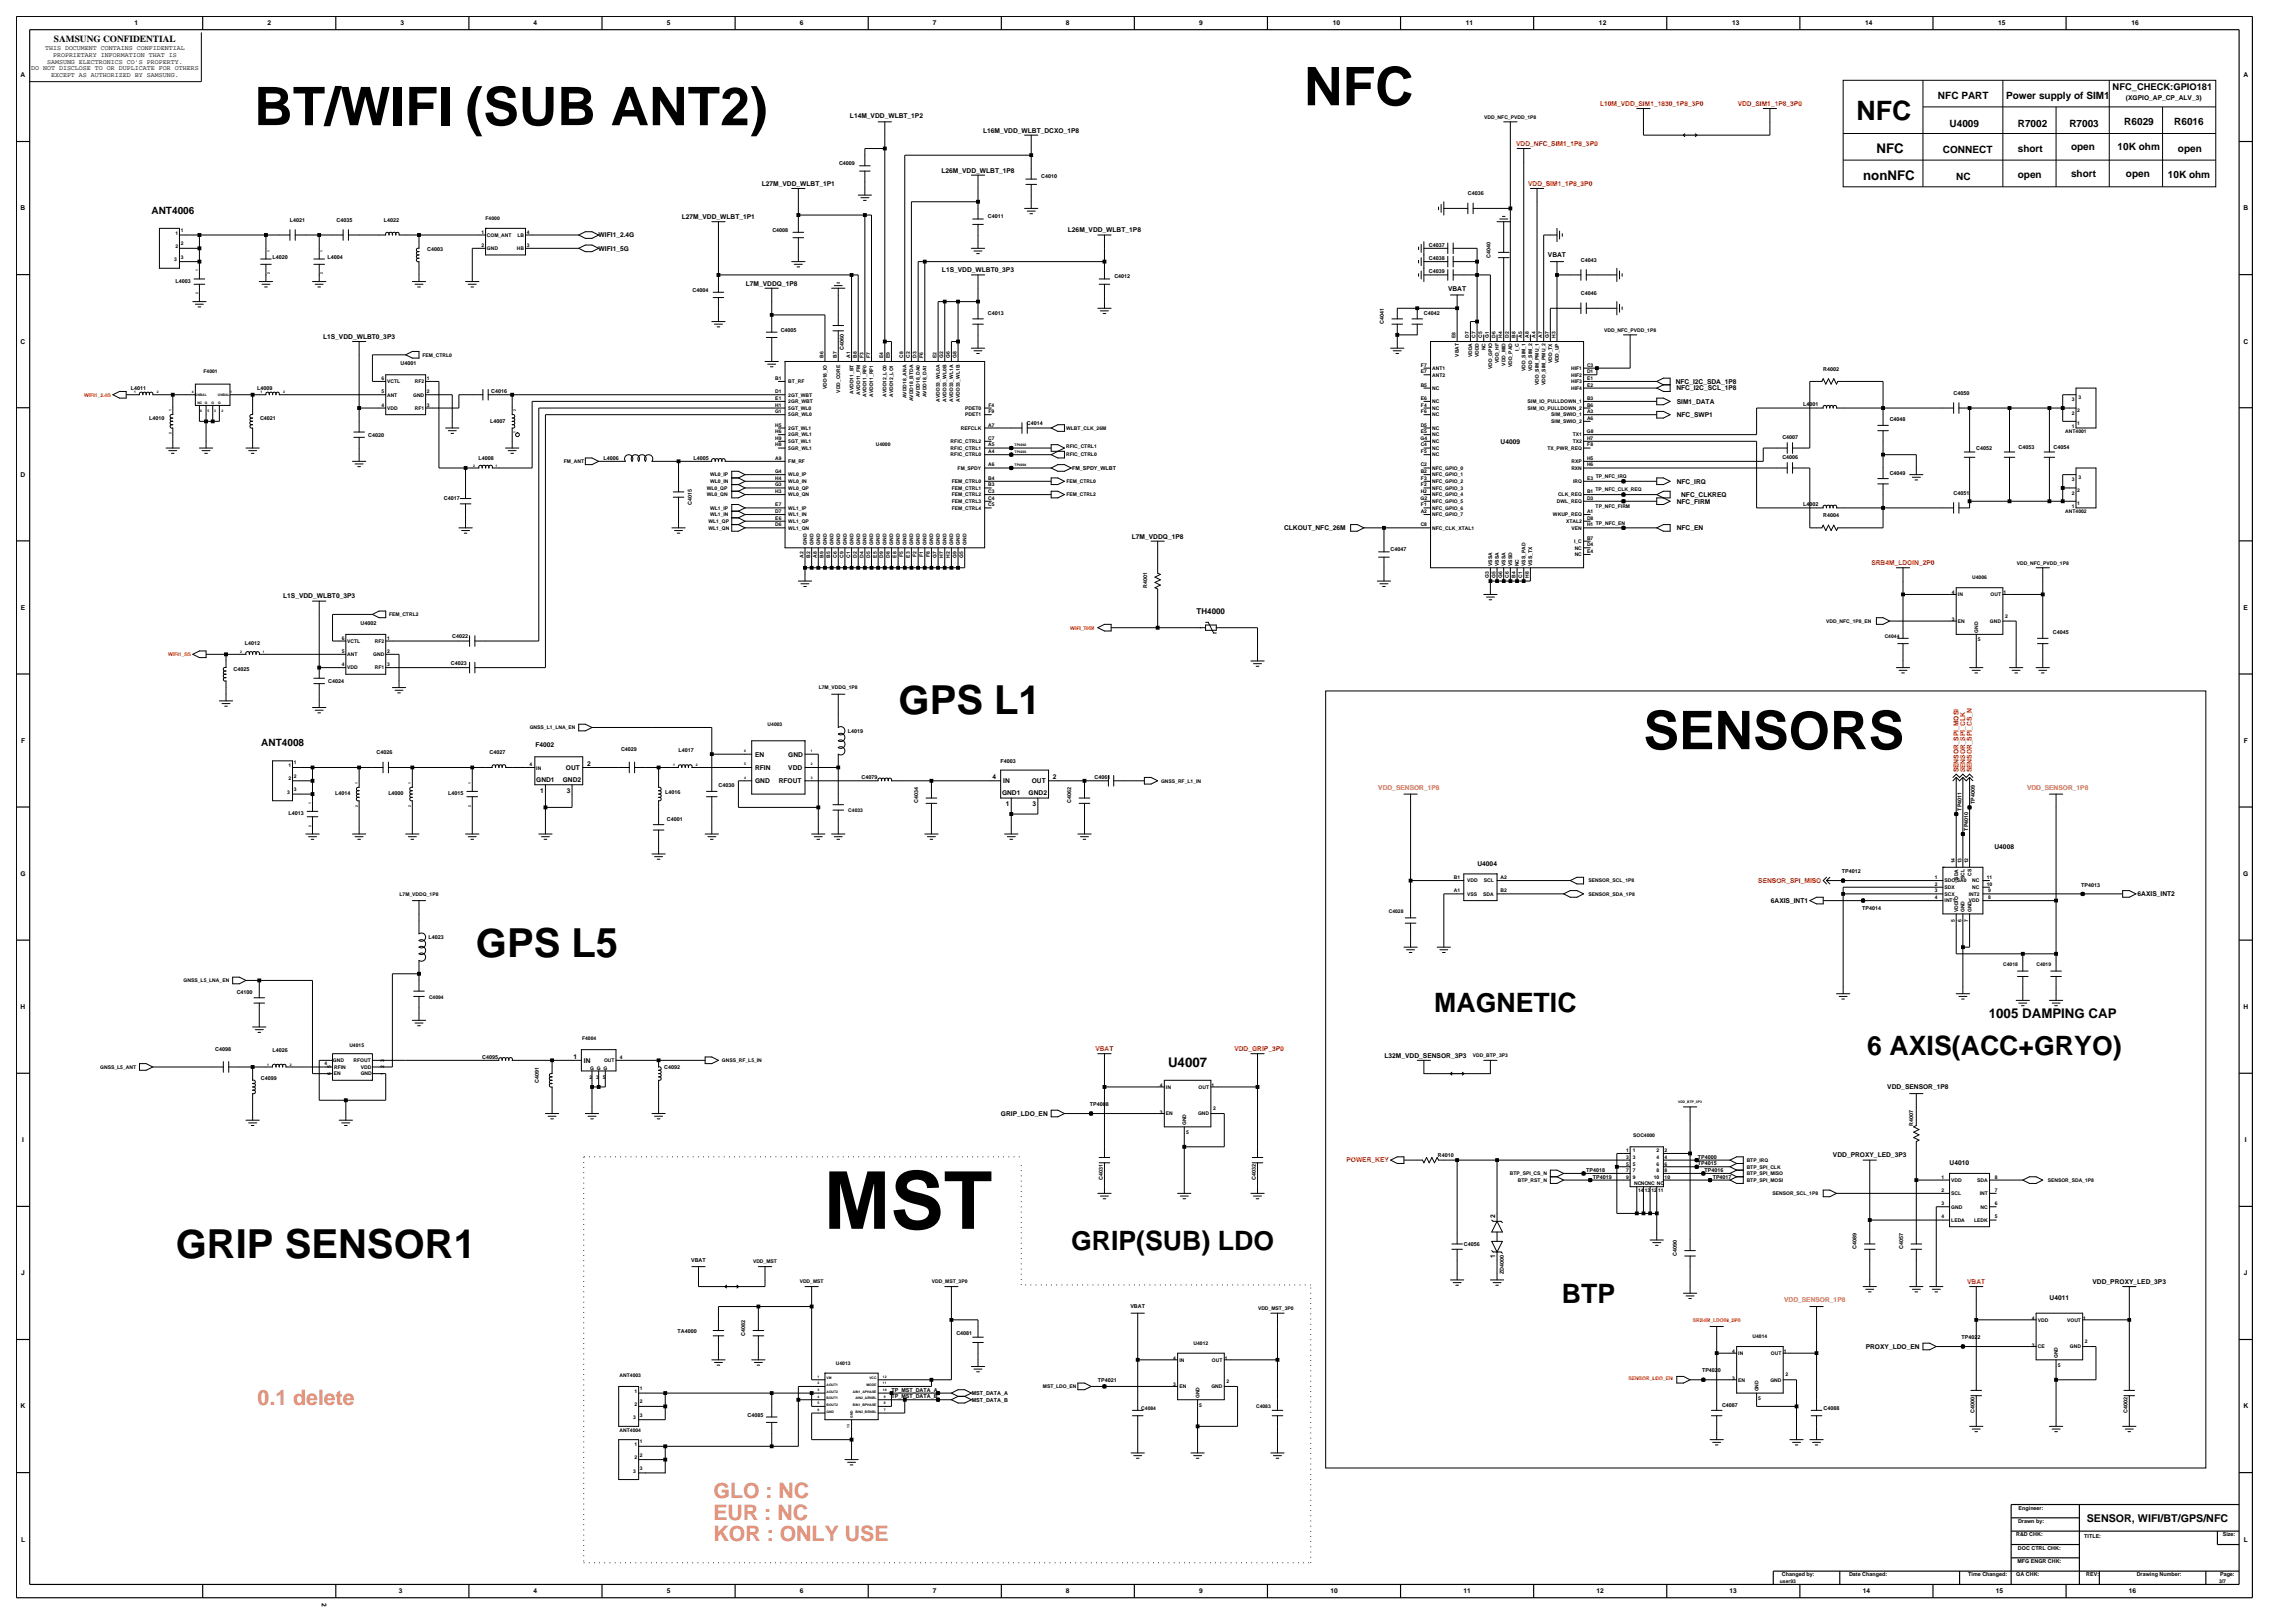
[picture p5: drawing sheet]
<svg xmlns="http://www.w3.org/2000/svg" width="420mm" height="297mm" viewBox="0 0 420 297" stroke-linecap="round" stroke-linejoin="round" font-family="sans-serif">
<defs><g id="words">
<text font-size="14.6" x="150.8" y="224.9">MST</text>
<g font-size="9.8">
<text x="46.5" y="22.9">BT/WIFI (SUB ANT2)</text>
<text x="238.7" y="19.3">NFC</text>
<text x="300.8" y="137.1">SENSORS</text>
</g>
<g font-size="7.3">
<text x="164.4" y="130.6">GPS L1</text>
<text x="87.1" y="175">GPS L5</text>
<text x="32.2" y="230.1">GRIP SENSOR1</text>
</g>
<g font-size="4.9">
<text x="339.7" y="22">NFC</text>
<text x="262.5" y="185.1">MAGNETIC</text>
<text x="341.7" y="193">6 AXIS(ACC+GRYO)</text>
<text x="196" y="228.7">GRIP(SUB) LDO</text>
<text x="285.9" y="238.5">BTP</text>
</g>
<g font-size="3.9" fill="#db9370">
<text x="47.1" y="257.1">0.1 delete</text>
<text x="130.6" y="274.1">GLO : NC</text>
<text x="130.6" y="278.1">EUR : NC</text>
<text x="130.6" y="282">KOR : ONLY USE</text>
</g>
<g font-size="2.4">
<text x="343.4" y="28.1">NFC</text>
<text x="341" y="32.9">nonNFC</text>
<text x="364" y="186.4">1005 DAMPING CAP</text>
<text x="213.8" y="195.2">U4007</text>
</g>
<text font-size="2" x="381.9" y="278.4">SENSOR, WIFI/BT/GPS/NFC</text>
<g font-size="1.8">
<text x="354.7" y="18">NFC PART</text>
<text x="356.8" y="23.2">U4009</text>
<text x="367.1" y="18">Power supply of SIM1</text>
<text x="369.3" y="23.2">R7002</text>
<text x="378.7" y="23.2">R7003</text>
<text x="388.8" y="22.9">R6029</text>
<text x="397.9" y="22.9">R6016</text>
<text x="355.6" y="28.1">CONNECT</text>
<text x="369.3" y="27.8">short</text>
<text x="379" y="27.5">open</text>
<text x="387.5" y="27.5">10K ohm</text>
<text x="398.6" y="27.8">open</text>
<text x="358" y="32.9">NC</text>
<text x="369.3" y="32.6">open</text>
<text x="379" y="32.3">short</text>
<text x="389.1" y="32.3">open</text>
<text x="396.7" y="32.6">10K ohm</text>
<text x="27.7" y="39.1">ANT4006</text>
<text x="47.8" y="136.5">ANT4008</text>
</g>
<g font-size="1.7">
<text x="9.9" y="7.7">SAMSUNG CONFIDENTIAL</text>
<text x="386.6" y="16.5">NFC_CHECK:GPIO181</text>
</g>
<text font-size="1.5" x="219" y="112.4">TH4000</text>
<g font-size="1.2">
<text x="24.6" y="4.7">1</text>
<text x="48.9" y="4.7">2</text>
<text x="73.3" y="4.7">3</text>
<text x="97.6" y="4.7">4</text>
<text x="122" y="4.7">5</text>
<text x="146.4" y="4.7">6</text>
<text x="170.7" y="4.7">7</text>
<text x="195.1" y="4.7">8</text>
<text x="219.4" y="4.7">9</text>
<text x="243.9" y="4.7">10</text>
<text x="268.3" y="4.7">11</text>
<text x="292.6" y="4.7">12</text>
<text x="317" y="4.7">13</text>
<text x="341.3" y="4.7">14</text>
<text x="365.7" y="4.7">15</text>
<text x="390.1" y="4.7">16</text>
<text x="8.2" y="9.2">THIS DOCUMENT CONTAINS CONFIDENTIAL</text>
<text x="8.6" y="11.6">SAMSUNG ELECTRONICS CO'S PROPERTY.</text>
<text x="9.7" y="10.4">PROPRIETARY INFORMATION THAT IS</text>
<text x="3.8" y="14.2">A</text>
<text x="5.7" y="12.8">DO NOT DISCLOSE TO OR DUPLICATE FOR OTHERS</text>
<text x="9.3" y="14.1">EXCEPT AS AUTHORIZED BY SAMSUNG.</text>
<text x="410.5" y="14.2">A</text>
<text x="155.5" y="21.5">L14M_VDD_WLBT_1P2</text>
<text x="389.1" y="18.3">(XGPIO_AP_CP_ALV_3)</text>
<text x="179.9" y="24.3">L16M_VDD_WLBT_DCXO_1P8</text>
<text x="139.4" y="34">L27M_VDD_WLBT_1P1</text>
<text x="172.3" y="31.6">L26M_VDD_WLBT_1P8</text>
<text x="3.8" y="38.5">B</text>
<text x="124.8" y="40.1">L27M_VDD_WLBT_1P1</text>
<text x="410.5" y="38.5">B</text>
<text x="109.6" y="45.9">WIFI1_5G</text>
<text x="109.6" y="43.4">WIFI1_2.4G</text>
<text x="195.4" y="42.5">L26M_VDD_WLBT_1P8</text>
<text x="283.3" y="47.1">VBAT</text>
<text x="136.5" y="52.3">L7M_VDDQ_1P8</text>
<text x="172.4" y="49.8">L1S_VDD_WLBT0_3P3</text>
<text x="265" y="53.2">VBAT</text>
<text x="3.8" y="62.9">C</text>
<text x="59.1" y="62">L1S_VDD_WLBT0_3P3</text>
<text x="410.5" y="62.9">C</text>
<text x="306.7" y="70.2">NFC_I2C_SDA_1P8</text>
<text x="306.8" y="71.5">NFC_I2C_SCL_1P8</text>
<text x="306.9" y="73.9">SIM1_DATA</text>
<text x="306.9" y="76.3">NFC_SWP1</text>
<text x="274.6" y="81.2">U4009</text>
<text x="3.8" y="87.2">D</text>
<text x="306.9" y="88.5">NFC_IRQ</text>
<text x="306.9" y="92.2">NFC_FIRM</text>
<text x="307.7" y="90.9">NFC_CLKREQ</text>
<text x="207.1" y="98.5">L7M_VDDQ_1P8</text>
<text x="235" y="97">CLKOUT_NFC_26M</text>
<text x="306.9" y="97">NFC_EN</text>
<text x="3.8" y="111.6">E</text>
<text x="51.8" y="109.5">L1S_VDD_WLBT0_3P3</text>
<text x="410.6" y="111.6">E</text>
<text x="3.8" y="135.9">F</text>
<text x="98" y="136.6">F4002</text>
<text x="410.6" y="135.9">F</text>
<text x="98.1" y="143.1">GND1</text>
<text x="103" y="143.1">GND2</text>
<text x="103.6" y="140.9">OUT</text>
<text x="107.4" y="140.2">2</text>
<text x="138.2" y="143.3">GND</text>
<text x="138.2" y="140.9">RFIN</text>
<text x="138.2" y="138.4">EN</text>
<text x="142.5" y="143.3">RFOUT</text>
<text x="144.3" y="140.9">VDD</text>
<text x="144.3" y="138.4">GND</text>
<text x="181.7" y="142.6">4</text>
<text x="183.6" y="143.3">IN</text>
<text x="188.8" y="143.3">OUT</text>
<text x="192.7" y="142.6">2</text>
<text x="98.8" y="145.1">1</text>
<text x="103.7" y="145.1">3</text>
<text x="183.4" y="145.6">GND1</text>
<text x="184.1" y="147.5">1</text>
<text x="188.2" y="145.6">GND2</text>
<text x="189" y="147.5">3</text>
<text x="365" y="155.3">U4008</text>
<text x="3.7" y="160.3">G</text>
<text x="270.4" y="158.4">U4004</text>
<text x="410.5" y="160.3">G</text>
<text x="324.1" y="165.2">6AXIS_INT1</text>
<text x="391.2" y="164">6AXIS_INT2</text>
<text x="3.8" y="184.7">H</text>
<text x="410.5" y="184.7">H</text>
<text x="104.9" y="193.8">1</text>
<text x="106.9" y="194.5">IN</text>
<text x="253.4" y="193.5">L32M_VDD_SENSOR_3P3</text>
<text x="345.4" y="199.3">VDD_SENSOR_1P8</text>
<text x="4" y="209">I</text>
<text x="183.2" y="204.2">GRIP_LDO_EN</text>
<text x="410.8" y="209">I</text>
<text x="335.4" y="211.8">VDD_PROXY_LED_3P3</text>
<text x="356.8" y="213.2">U4010</text>
<text x="273.6" y="222.9" transform="rotate(-90 273.6 222.9)">2</text>
<text x="3.9" y="233.4">J</text>
<text x="273.6" y="230.3" transform="rotate(-90 273.6 230.3)">1</text>
<text x="410.6" y="233.4">J</text>
<text x="375.1" y="237.9">U4011</text>
<text x="382.9" y="234.9">VDD_PROXY_LED_3P3</text>
<text x="341.4" y="246.8">PROXY_LDO_EN</text>
<text x="3.8" y="257.7">K</text>
<text x="410.5" y="257.7">K</text>
<text x="3.8" y="282.1">L</text>
<text x="410.6" y="282.1">L</text>
<text x="58.9" y="293.3" transform="rotate(90 58.9 293.3)">2</text>
<text x="73" y="291.5">3</text>
<text x="97.6" y="291.6">4</text>
<text x="122" y="291.6">5</text>
<text x="146.4" y="291.6">6</text>
<text x="170.7" y="291.6">7</text>
<text x="195.1" y="291.6">8</text>
<text x="219.4" y="291.6">9</text>
<text x="243.5" y="291.6">10</text>
<text x="267.8" y="291.6">11</text>
<text x="292.2" y="291.6">12</text>
<text x="316.5" y="291.6">13</text>
<text x="340.9" y="291.6">14</text>
<text x="365.2" y="291.6">15</text>
<text x="389.6" y="291.6">16</text>
</g>
<g font-size="1.2" fill="#f00">
<text x="292.8" y="19.4">L10M_VDD_SIM1_1830_1P8_3P0</text>
<text x="318" y="19.4">VDD_SIM1_1P8_3P0</text>
<text x="277.5" y="26.7">VDD_NFC_SIM1_1P8_3P0</text>
<text x="279.7" y="34">VDD_SIM1_1P8_3P0</text>
<text x="342.5" y="103.4">SRB4M_LDOIN_2P0</text>
<text x="358.4" y="141.3" transform="rotate(-90 358.4 141.3)">SENSOR_SPI_MOSI</text>
<text x="359.7" y="141.3" transform="rotate(-90 359.7 141.3)">SENSOR_SPI_CLK</text>
<text x="360.9" y="141.3" transform="rotate(-90 360.9 141.3)">SENSOR_SPI_CS_N</text>
<text x="321.8" y="161.6">SENSOR_SPI_MISO</text>
<text x="200.5" y="192.3">VBAT</text>
<text x="225.9" y="192.3">VDD_GRIP_3P0</text>
<text x="246.4" y="212.7">POWER_KEY</text>
<text x="360" y="234.9">VBAT</text>
</g>
<g font-size="1.2" fill="#cc7f32">
<text x="252.2" y="144.5">VDD_SENSOR_1P8</text>
<text x="371" y="144.5">VDD_SENSOR_1P8</text>
<text x="326.5" y="238.3">VDD_SENSOR_1P8</text>
</g>
<g font-size="1">
<text x="153.5" y="30.2">C4009</text>
<text x="190.6" y="32.6">C4010</text>
<text x="268.6" y="35.7">C4036</text>
<text x="53.1" y="40.6">L4021</text>
<text x="61.6" y="40.6">C4035</text>
<text x="70.2" y="40.6">L4022</text>
<text x="180.8" y="40">C4011</text>
<text x="49.9" y="47.4">L4020</text>
<text x="59.9" y="47.4">L4004</text>
<text x="78.2" y="45.8">C4003</text>
<text x="141.4" y="42.4">C4008</text>
<text x="261.5" y="47.6">C4038</text>
<text x="261.5" y="45.1">C4037</text>
<text x="272.8" y="47.1" transform="rotate(-90 272.8 47.1)">C4040</text>
<text x="289.3" y="47.9">C4043</text>
<text x="32.1" y="51.8">L4003</text>
<text x="126.8" y="53.4">C4004</text>
<text x="203.9" y="50.9">C4012</text>
<text x="261.5" y="50">C4039</text>
<text x="289.3" y="54">C4046</text>
<text x="180.8" y="57.6">C4013</text>
<text x="253.3" y="59.3" transform="rotate(-90 253.3 59.3)">C4041</text>
<text x="260.6" y="57.6">C4042</text>
<text x="142.9" y="60.7">C4005</text>
<text x="154.4" y="64" transform="rotate(-90 154.4 64)">C4060</text>
<text x="23.9" y="71.3">L4011</text>
<text x="47.1" y="71.3">L4009</text>
<text x="73.3" y="66.8">U4001</text>
<text x="89.9" y="71.9">C4016</text>
<text x="333.7" y="67.9">R4002</text>
<text x="27.3" y="76.8">L4010</text>
<text x="47.6" y="76.8">C4021</text>
<text x="89.7" y="77.4">L4007</text>
<text x="187.9" y="77.8">C4014</text>
<text x="330" y="74.4">L4001</text>
<text x="345.8" y="77.1">C4048</text>
<text x="357.5" y="72.2">C4050</text>
<text x="67.4" y="79.9">C4020</text>
<text x="326.2" y="80.3">C4007</text>
<text x="326.2" y="84">C4006</text>
<text x="361.7" y="82.3">C4052</text>
<text x="369.4" y="82.1">C4053</text>
<text x="375.8" y="82.1">C4054</text>
<text x="87.6" y="84.1">L4008</text>
<text x="110.5" y="84.1">L4006</text>
<text x="126.9" y="84.1">L4005</text>
<text x="196.2" y="86">FM_SPDY_WLBT</text>
<text x="345.8" y="86.9">C4049</text>
<text x="81.2" y="91.4">C4017</text>
<text x="126.6" y="92.3" transform="rotate(-90 126.6 92.3)">C4015</text>
<text x="330" y="92.6">L4002</text>
<text x="333.7" y="94.7">R4004</text>
<text x="357.5" y="90.5">C4051</text>
<text x="254.5" y="100.9">C4047</text>
<text x="209.9" y="107.5" transform="rotate(-90 209.9 107.5)">R4001</text>
<text x="44.8" y="118">L4012</text>
<text x="66" y="114.3">U4002</text>
<text x="82.8" y="116.7">C4022</text>
<text x="375.7" y="116">C4045</text>
<text x="42.7" y="122.8">C4025</text>
<text x="60.1" y="125">C4024</text>
<text x="82.5" y="121.6">C4023</text>
<text x="113.6" y="137.5">C4029</text>
<text x="124.2" y="137.7">L4017</text>
<text x="155.2" y="134.1">L4019</text>
<text x="68.9" y="138">C4026</text>
<text x="89.6" y="138">C4027</text>
<text x="157.7" y="142.6">C4079</text>
<text x="183.1" y="139.6">F4003</text>
<text x="200.3" y="142.6">C4061</text>
<text x="52.8" y="149.2">L4013</text>
<text x="61.3" y="145.6">L4014</text>
<text x="71.1" y="145.6">L4000</text>
<text x="82" y="145.6">L4015</text>
<text x="121.7" y="145.4">L4016</text>
<text x="131.5" y="144.1">C4030</text>
<text x="168" y="147" transform="rotate(-90 168 147)">C4034</text>
<text x="196" y="147" transform="rotate(-90 196 147)">C4062</text>
<text x="359" y="148.3" transform="rotate(-90 359 148.3)">TP4011</text>
<text x="361.4" y="147.1" transform="rotate(-90 361.4 147.1)">TP4009</text>
<text x="122" y="150.2">C4001</text>
<text x="360.2" y="152" transform="rotate(-90 360.2 152)">TP4010</text>
<text x="337.1" y="159.8">TP4012</text>
<text x="340.8" y="166.5">TP4014</text>
<text x="380.9" y="162.2">TP4013</text>
<text x="78.4" y="171.8">L4023</text>
<text x="43.3" y="181.8">C4100</text>
<text x="39.4" y="192.3">C4098</text>
<text x="47.7" y="197.7">C4099</text>
<text x="49.9" y="192.5">L4026</text>
<text x="88.2" y="193.7">C4095</text>
<text x="121.6" y="195.6">C4092</text>
<text x="98.6" y="198.2" transform="rotate(-90 98.6 198.2)">C4091</text>
<text x="199.4" y="202.4">TP4008</text>
<text x="350.1" y="206.1" transform="rotate(-90 350.1 206.1)">R4007</text>
<text x="201.8" y="215.9" transform="rotate(-90 201.8 215.9)">C4031</text>
<text x="229.8" y="215.9" transform="rotate(-90 229.8 215.9)">C4032</text>
<text x="263.2" y="211.7">R4010</text>
<text x="290.3" y="214.5">TP4018</text>
<text x="291.5" y="215.7">TP4019</text>
<text x="310.7" y="213.3">TP4015</text>
<text x="310.7" y="212">TP4000</text>
<text x="311.9" y="214.5">TP4016</text>
<text x="313.4" y="215.7">TP4017</text>
<text x="267.9" y="227.9">C4056</text>
<text x="126.5" y="230.9">VBAT</text>
<text x="275.2" y="233.2" transform="rotate(-90 275.2 233.2)">ZD4000</text>
<text x="306.9" y="229.8" transform="rotate(-90 306.9 229.8)">C4090</text>
<text x="339.7" y="228.6" transform="rotate(-90 339.7 228.6)">C4089</text>
<text x="348.3" y="228.6" transform="rotate(-90 348.3 228.6)">C4057</text>
<text x="206.9" y="239.4">VBAT</text>
<text x="124" y="243.9">TA4000</text>
<text x="136.3" y="244.4" transform="rotate(-90 136.3 244.4)">C4082</text>
<text x="175" y="244.4">C4081</text>
<text x="359" y="245">TP4022</text>
<text x="311.5" y="251.1">TP4020</text>
<text x="163.1" y="254.7">TP_MST_DATA_A</text>
<text x="163.1" y="255.9">TP_MST_DATA_B</text>
<text x="177.8" y="255.3">MST_DATA_A</text>
<text x="177.8" y="256.5">MST_DATA_B</text>
<text x="200.9" y="252.8">TP4021</text>
<text x="315.1" y="257.4">C4087</text>
<text x="136.8" y="259.3">C4085</text>
<text x="333.7" y="258">C4088</text>
<text x="361.4" y="258.6" transform="rotate(-90 361.4 258.6)">C4000</text>
<text x="389.4" y="258.6" transform="rotate(-90 389.4 258.6)">C4002</text>
<text x="369" y="281.1">R&amp;D CHK:</text>
<text x="369.3" y="278.7">Drawn by:</text>
<text x="369.4" y="276.3">Engineer:</text>
<text x="381.4" y="281.4">TITLE:</text>
<text x="406.8" y="281.1">Size:</text>
<text x="369.2" y="286">MFG ENGR CHK:</text>
<text x="369.3" y="283.6">DOC CTRL CHK:</text>
<text x="326.1" y="288.5">Changed by:</text>
<text x="338.4" y="288.5">Date Changed:</text>
<text x="360.2" y="288.5">Time Changed:</text>
<text x="369" y="288.5">QA CHK:</text>
<text x="381.8" y="288.5">REV:</text>
<text x="391" y="288.5">Drawing Number:</text>
<text x="406.3" y="288.5">Page:</text>
</g>
<g font-size=".9">
<text x="271.6" y="21.7">VDD_NFC_PVDD_1P8</text>
<text x="88.9" y="40.3">F4000</text>
<text x="31.9" y="47.8">3</text>
<text x="32.1" y="42.9">1</text>
<text x="32.1" y="45.4">2</text>
<text x="33.1" y="42.4">1</text>
<text x="33.1" y="44.9">2</text>
<text x="33.1" y="47.3">3</text>
<text x="88.1" y="42.8">1</text>
<text x="88.1" y="45.2">2</text>
<text x="89.1" y="43.3">COM_ANT</text>
<text x="89.1" y="45.8">GND</text>
<text x="94.6" y="45.8">HB</text>
<text x="94.7" y="43.3">LB</text>
<text x="96.4" y="45.2">3</text>
<text x="96.4" y="42.8">4</text>
<text x="77.3" y="65.3">FEM_CTRL0</text>
<text x="150.7" y="65.5" transform="rotate(-90 150.7 65.5)">B6</text>
<text x="153.1" y="65.5" transform="rotate(-90 153.1 65.5)">B7</text>
<text x="155.6" y="65.5" transform="rotate(-90 155.6 65.5)">A1</text>
<text x="156.8" y="65.5" transform="rotate(-90 156.8 65.5)">B8</text>
<text x="158" y="65.5" transform="rotate(-90 158 65.5)">F3</text>
<text x="159.2" y="65.5" transform="rotate(-90 159.2 65.5)">F7</text>
<text x="161.7" y="65.5" transform="rotate(-90 161.7 65.5)">E4</text>
<text x="162.9" y="65.5" transform="rotate(-90 162.9 65.5)">E9</text>
<text x="165.3" y="65.5" transform="rotate(-90 165.3 65.5)">C8</text>
<text x="166.5" y="65.5" transform="rotate(-90 166.5 65.5)">C2</text>
<text x="167.7" y="65.5" transform="rotate(-90 167.7 65.5)">D3</text>
<text x="169" y="65.5" transform="rotate(-90 169 65.5)">F6</text>
<text x="171.4" y="65.5" transform="rotate(-90 171.4 65.5)">E2</text>
<text x="172.6" y="65.5" transform="rotate(-90 172.6 65.5)">G2</text>
<text x="173.8" y="65.5" transform="rotate(-90 173.8 65.5)">G6</text>
<text x="175" y="65.5" transform="rotate(-90 175 65.5)">G8</text>
<text x="266.4" y="61.8" transform="rotate(-90 266.4 61.8)">E8</text>
<text x="267" y="65.3" transform="rotate(-90 267 65.3)">VBAT</text>
<text x="268.8" y="61.9" transform="rotate(-90 268.8 61.9)">D7</text>
<text x="269.4" y="65.4" transform="rotate(-90 269.4 65.4)">VDDA</text>
<text x="270" y="61.9" transform="rotate(-90 270 61.9)">C7</text>
<text x="270.6" y="65.4" transform="rotate(-90 270.6 65.4)">VDDD</text>
<text x="271.3" y="61.9" transform="rotate(-90 271.3 61.9)">C5</text>
<text x="271.9" y="64.1" transform="rotate(-90 271.9 64.1)">NC</text>
<text x="272.5" y="61.9" transform="rotate(-90 272.5 61.9)">G1</text>
<text x="273.7" y="61.9" transform="rotate(-90 273.7 61.9)">D6</text>
<text x="274.9" y="61.9" transform="rotate(-90 274.9 61.9)">H4</text>
<text x="276.1" y="61.9" transform="rotate(-90 276.1 61.9)">D2</text>
<text x="277.3" y="61.9" transform="rotate(-90 277.3 61.9)">B8</text>
<text x="278" y="64.2" transform="rotate(-90 278 64.2)">I_C</text>
<text x="278.6" y="61.9" transform="rotate(-90 278.6 61.9)">A5</text>
<text x="279.8" y="61.9" transform="rotate(-90 279.8 61.9)">A8</text>
<text x="281" y="61.9" transform="rotate(-90 281 61.9)">A4</text>
<text x="282.2" y="61.9" transform="rotate(-90 282.2 61.9)">A7</text>
<text x="283.4" y="61.9" transform="rotate(-90 283.4 61.9)">G7</text>
<text x="284.7" y="61.9" transform="rotate(-90 284.7 61.9)">H3</text>
<text x="293.6" y="60.7">VDD_NFC_PVDD_1P8</text>
<text x="37.2" y="68.3">F4001</text>
<text x="69.8" y="69.6">6</text>
<text x="69.8" y="72">5</text>
<text x="70.8" y="70.1">VCTL</text>
<text x="75.9" y="70.1">RF2</text>
<text x="78.1" y="69.6">1</text>
<text x="78.1" y="72">2</text>
<text x="141.9" y="72">D1</text>
<text x="141.9" y="69.5">B1</text>
<text x="144.3" y="70.1">BT_RF</text>
<text x="151.3" y="71.2" transform="rotate(-90 151.3 71.2)">VDD18_IO</text>
<text x="153.7" y="71.8" transform="rotate(-90 153.7 71.8)">VDD_CORE</text>
<text x="260" y="70.7">B5</text>
<text x="260" y="68.3">E7</text>
<text x="260" y="67.1">F7</text>
<text x="262.1" y="67.7">ANT1</text>
<text x="262.1" y="68.9">ANT2</text>
<text x="262.1" y="71.3">NC</text>
<text x="273.1" y="67.5" transform="rotate(-90 273.1 67.5)">VDD_GPIO</text>
<text x="274.3" y="66.5" transform="rotate(-90 274.3 66.5)">VDD_HF</text>
<text x="275.5" y="66.9" transform="rotate(-90 275.5 66.9)">VDD_MID</text>
<text x="276.7" y="67.2" transform="rotate(-90 276.7 67.2)">VDD_PAD</text>
<text x="279.2" y="67.9" transform="rotate(-90 279.2 67.9)">VDD_SIM_1</text>
<text x="280.4" y="67.9" transform="rotate(-90 280.4 67.9)">VDD_SIM_2</text>
<text x="281.6" y="70.4" transform="rotate(-90 281.6 70.4)">VDD_SIM_PMU_1</text>
<text x="282.8" y="70.4" transform="rotate(-90 282.8 70.4)">VDD_SIM_PMU_2</text>
<text x="284.1" y="66.4" transform="rotate(-90 284.1 66.4)">VDD_TX</text>
<text x="285.3" y="66.5" transform="rotate(-90 285.3 66.5)">VDD_UP</text>
<text x="287.5" y="70.1">HIF3</text>
<text x="287.5" y="71.3">HIF4</text>
<text x="287.5" y="68.9">HIF2</text>
<text x="287.5" y="67.7">HIF1</text>
<text x="290.4" y="68.3">D1</text>
<text x="290.4" y="67.1">C3</text>
<text x="290.5" y="69.5">E1</text>
<text x="290.5" y="70.7">E2</text>
<text x="69.8" y="74.4">4</text>
<text x="70.8" y="75">VDD</text>
<text x="70.8" y="72.6">ANT</text>
<text x="75.6" y="72.6">GND</text>
<text x="75.9" y="75">RF1</text>
<text x="78.1" y="74.4">3</text>
<text x="141.8" y="75.6">G1</text>
<text x="141.9" y="74.4">H1</text>
<text x="141.9" y="73.2">E1</text>
<text x="144.3" y="75">5GT_WL0</text>
<text x="144.3" y="76.2">5GR_WL0</text>
<text x="144.3" y="73.8">2GR_WBT</text>
<text x="144.3" y="72.6">2GT_WBT</text>
<text x="156.2" y="72.1" transform="rotate(-90 156.2 72.1)">AVDD11_BT</text>
<text x="157.4" y="72.2" transform="rotate(-90 157.4 72.2)">AVDD11_FM</text>
<text x="158.6" y="72.6" transform="rotate(-90 158.6 72.6)">AVDD11_RF0</text>
<text x="159.8" y="72.6" transform="rotate(-90 159.8 72.6)">AVDD11_RF1</text>
<text x="162.3" y="72.7" transform="rotate(-90 162.3 72.7)">AVDD12_LO0</text>
<text x="163.5" y="72.7" transform="rotate(-90 163.5 72.7)">AVDD12_LO1</text>
<text x="165.9" y="72.9" transform="rotate(-90 165.9 72.9)">AVDD18_ANA</text>
<text x="167.1" y="73.4" transform="rotate(-90 167.1 73.4)">AVDD18_BTDA</text>
<text x="168.4" y="72.7" transform="rotate(-90 168.4 72.7)">AVDD18_DA0</text>
<text x="169.6" y="72.7" transform="rotate(-90 169.6 72.7)">AVDD18_DA1</text>
<text x="172" y="73.5" transform="rotate(-90 172 73.5)">AVDD33_WL0A</text>
<text x="173.2" y="73.5" transform="rotate(-90 173.2 73.5)">AVDD33_WL0B</text>
<text x="174.4" y="73.5" transform="rotate(-90 174.4 73.5)">AVDD33_WL1A</text>
<text x="175.7" y="73.5" transform="rotate(-90 175.7 73.5)">AVDD33_WL1B</text>
<text x="176.6" y="75">PDET0</text>
<text x="176.6" y="76.2">PDET1</text>
<text x="180.9" y="75.6">F9</text>
<text x="180.9" y="74.4">F4</text>
<text x="260" y="73.2">E6</text>
<text x="260" y="74.4">F4</text>
<text x="260" y="75.6">F6</text>
<text x="262.1" y="75">NC</text>
<text x="262.1" y="76.2">NC</text>
<text x="262.1" y="73.8">NC</text>
<text x="279.6" y="73.8">SIM_IO_PULLDOWN_1</text>
<text x="279.6" y="75">SIM_IO_PULLDOWN_2</text>
<text x="283.9" y="76.2">SIM_SWIO_1</text>
<text x="283.9" y="77.4">SIM_SWIO_2</text>
<text x="290.4" y="73.2">B3</text>
<text x="290.4" y="74.4">B6</text>
<text x="290.4" y="75.6">A3</text>
<text x="290.4" y="76.8">A6</text>
<text x="379.2" y="75.9">2</text>
<text x="379.2" y="73.4">3</text>
<text x="380.2" y="77.8">1</text>
<text x="380.2" y="75.4">2</text>
<text x="380.4" y="73">3</text>
<text x="141.9" y="81.7">H8</text>
<text x="141.9" y="80.5">H9</text>
<text x="141.9" y="78">H5</text>
<text x="141.9" y="79.3">H6</text>
<text x="144.3" y="82.3">5GR_WL1</text>
<text x="144.3" y="81.1">5GT_WL1</text>
<text x="144.3" y="78.6">2GT_WL1</text>
<text x="144.3" y="79.9">2GR_WL1</text>
<text x="160.3" y="81.7">U4000</text>
<text x="174" y="81.1">RFIC_CTRL2</text>
<text x="174" y="83.5">RFIC_CTRL0</text>
<text x="174" y="82.3">RFIC_CTRL1</text>
<text x="175.9" y="78.6">REFCLK</text>
<text x="180.8" y="80.5">C7</text>
<text x="180.8" y="78">A7</text>
<text x="180.8" y="82.9">A4</text>
<text x="180.8" y="81.7">A5</text>
<text x="195.1" y="83.5">RFIC_CTRL0</text>
<text x="195.1" y="82">RFIC_CTRL1</text>
<text x="195.1" y="78.6">WLBT_CLK_26M</text>
<text x="260" y="80.5">G4</text>
<text x="260" y="78">D5</text>
<text x="260" y="81.7">C4</text>
<text x="260" y="79.3">E5</text>
<text x="260" y="82.9">F5</text>
<text x="262.1" y="81.1">NC</text>
<text x="262.1" y="83.5">NC</text>
<text x="262.1" y="79.9">NC</text>
<text x="262.1" y="78.6">NC</text>
<text x="262.1" y="82.3">NC</text>
<text x="283.2" y="82.3">TX_PWR_REQ</text>
<text x="287.8" y="79.9">TX1</text>
<text x="287.8" y="81.1">TX2</text>
<text x="290.4" y="79.3">G8</text>
<text x="290.4" y="80.5">H7</text>
<text x="290.5" y="81.7">F8</text>
<text x="378" y="79.2">ANT4001</text>
<text x="379.2" y="78.3">1</text>
<text x="103.2" y="84.7">FM_ANT</text>
<text x="129.3" y="89.6">WL0_QP</text>
<text x="130" y="87.2">WL0_IP</text>
<text x="130" y="88.4">WL0_IN</text>
<text x="141.8" y="89">G3</text>
<text x="141.8" y="86.6">G4</text>
<text x="141.9" y="87.8">H4</text>
<text x="141.9" y="84.1">A9</text>
<text x="144.3" y="88.4">WL0_IN</text>
<text x="144.3" y="89.6">WL0_QP</text>
<text x="144.3" y="87.2">WL0_IP</text>
<text x="144.3" y="84.7">FM_RF</text>
<text x="174.2" y="89.6">FEM_CTRL1</text>
<text x="174.2" y="88.4">FEM_CTRL0</text>
<text x="175.2" y="86">FM_SPDY</text>
<text x="180.8" y="85.3">A6</text>
<text x="180.8" y="89">B3</text>
<text x="180.8" y="87.8">B4</text>
<text x="195.2" y="88.4">FEM_CTRL0</text>
<text x="260" y="85.3">C2</text>
<text x="260" y="86.6">B2</text>
<text x="260" y="89">F2</text>
<text x="260" y="87.8">F3</text>
<text x="262.1" y="89.6">NFC_GPIO_3</text>
<text x="262.1" y="88.4">NFC_GPIO_2</text>
<text x="262.1" y="86">NFC_GPIO_0</text>
<text x="262.1" y="87.2">NFC_GPIO_1</text>
<text x="287.6" y="86">RXN</text>
<text x="287.6" y="84.7">RXP</text>
<text x="287.9" y="88.4">IRQ</text>
<text x="290.4" y="84.1">H5</text>
<text x="290.4" y="85.3">H6</text>
<text x="290.5" y="87.8">E3</text>
<text x="292" y="89.9">TP_NFC_CLK_REQ</text>
<text x="292" y="87.5">TP_NFC_IRQ</text>
<text x="379.2" y="88.1">3</text>
<text x="380.4" y="87.6">3</text>
<text x="129.3" y="90.8">WL0_QN</text>
<text x="129.7" y="95.7">WL1_QP</text>
<text x="130" y="93.3">WL1_IP</text>
<text x="130" y="94.5">WL1_IN</text>
<text x="141.9" y="90.2">H3</text>
<text x="141.9" y="93.9">D7</text>
<text x="141.9" y="95.1">E6</text>
<text x="141.9" y="92.7">E7</text>
<text x="144.3" y="90.8">WL0_QN</text>
<text x="144.3" y="95.7">WL1_QP</text>
<text x="144.3" y="93.3">WL1_IP</text>
<text x="144.3" y="94.5">WL1_IN</text>
<text x="174.2" y="93.3">FEM_CTRL4</text>
<text x="174.2" y="90.8">FEM_CTRL2</text>
<text x="174.2" y="92.1">FEM_CTRL3</text>
<text x="180.8" y="91.4">C4</text>
<text x="180.8" y="92.7">C5</text>
<text x="180.8" y="90.2">C3</text>
<text x="195.2" y="90.8">FEM_CTRL2</text>
<text x="260" y="91.4">G2</text>
<text x="260" y="90.2">H2</text>
<text x="260" y="93.9">A2</text>
<text x="260" y="92.7">F1</text>
<text x="262.1" y="90.8">NFC_GPIO_4</text>
<text x="262.1" y="92.1">NFC_GPIO_5</text>
<text x="262.1" y="93.3">NFC_GPIO_6</text>
<text x="262.1" y="94.5">NFC_GPIO_7</text>
<text x="284.2" y="94.5">WKUP_REQ</text>
<text x="284.9" y="92.1">DWL_REQ</text>
<text x="285.1" y="90.8">CLK_REQ</text>
<text x="286.6" y="95.7">XTAL2</text>
<text x="290.4" y="95.1">D8</text>
<text x="290.4" y="91.4">D3</text>
<text x="290.4" y="90.2">B1</text>
<text x="290.4" y="93.9">A1</text>
<text x="292" y="93">TP_NFC_FIRM</text>
<text x="378" y="93.8">ANT4002</text>
<text x="379.2" y="92.9">1</text>
<text x="379.2" y="90.5">2</text>
<text x="380.2" y="92.4">1</text>
<text x="380.2" y="90">2</text>
<text x="129.7" y="96.9">WL1_QN</text>
<text x="141.9" y="96.3">D6</text>
<text x="144.3" y="96.9">WL1_QN</text>
<text x="147.6" y="99.6" transform="rotate(-90 147.6 99.6)">GND</text>
<text x="148.9" y="99.6" transform="rotate(-90 148.9 99.6)">GND</text>
<text x="150.1" y="99.6" transform="rotate(-90 150.1 99.6)">GND</text>
<text x="151.3" y="99.6" transform="rotate(-90 151.3 99.6)">GND</text>
<text x="152.5" y="99.6" transform="rotate(-90 152.5 99.6)">GND</text>
<text x="153.7" y="99.6" transform="rotate(-90 153.7 99.6)">GND</text>
<text x="155" y="99.6" transform="rotate(-90 155 99.6)">GND</text>
<text x="156.2" y="99.6" transform="rotate(-90 156.2 99.6)">GND</text>
<text x="157.4" y="99.6" transform="rotate(-90 157.4 99.6)">GND</text>
<text x="158.6" y="99.6" transform="rotate(-90 158.6 99.6)">GND</text>
<text x="159.8" y="99.6" transform="rotate(-90 159.8 99.6)">GND</text>
<text x="161" y="99.6" transform="rotate(-90 161 99.6)">GND</text>
<text x="162.3" y="99.6" transform="rotate(-90 162.3 99.6)">GND</text>
<text x="163.5" y="99.6" transform="rotate(-90 163.5 99.6)">GND</text>
<text x="164.7" y="99.6" transform="rotate(-90 164.7 99.6)">GND</text>
<text x="165.3" y="102" transform="rotate(-90 165.3 102)">F5</text>
<text x="165.9" y="99.6" transform="rotate(-90 165.9 99.6)">GND</text>
<text x="167.1" y="99.6" transform="rotate(-90 167.1 99.6)">GND</text>
<text x="167.7" y="102" transform="rotate(-90 167.7 102)">F2</text>
<text x="168.4" y="99.6" transform="rotate(-90 168.4 99.6)">GND</text>
<text x="169" y="102" transform="rotate(-90 169 102)">F1</text>
<text x="169.6" y="99.6" transform="rotate(-90 169.6 99.6)">GND</text>
<text x="170.2" y="102" transform="rotate(-90 170.2 102)">F8</text>
<text x="170.8" y="99.6" transform="rotate(-90 170.8 99.6)">GND</text>
<text x="172" y="99.6" transform="rotate(-90 172 99.6)">GND</text>
<text x="173.2" y="99.6" transform="rotate(-90 173.2 99.6)">GND</text>
<text x="174.4" y="99.6" transform="rotate(-90 174.4 99.6)">GND</text>
<text x="175.7" y="99.6" transform="rotate(-90 175.7 99.6)">GND</text>
<text x="176.9" y="99.6" transform="rotate(-90 176.9 99.6)">GND</text>
<text x="260" y="96.3">C8</text>
<text x="262.1" y="96.9">NFC_CLK_XTAL1</text>
<text x="287.6" y="96.9">VEN</text>
<text x="288.1" y="99.4">I_C</text>
<text x="288.2" y="101.8">NC</text>
<text x="288.2" y="100.6">NC</text>
<text x="290.4" y="96.3">H1</text>
<text x="290.4" y="100">D4</text>
<text x="290.4" y="98.8">B7</text>
<text x="290.5" y="101.2">E4</text>
<text x="292.1" y="96">TP_NFC_EN</text>
<text x="147" y="102" transform="rotate(-90 147 102)">A2</text>
<text x="148.2" y="102" transform="rotate(-90 148.2 102)">B2</text>
<text x="149.5" y="102" transform="rotate(-90 149.5 102)">A8</text>
<text x="150.7" y="102" transform="rotate(-90 150.7 102)">B9</text>
<text x="151.9" y="102" transform="rotate(-90 151.9 102)">B5</text>
<text x="153.1" y="102" transform="rotate(-90 153.1 102)">C6</text>
<text x="154.4" y="102" transform="rotate(-90 154.4 102)">C9</text>
<text x="155.6" y="102" transform="rotate(-90 155.6 102)">C1</text>
<text x="156.8" y="102" transform="rotate(-90 156.8 102)">D2</text>
<text x="158" y="102" transform="rotate(-90 158 102)">D4</text>
<text x="159.2" y="102" transform="rotate(-90 159.2 102)">D5</text>
<text x="160.4" y="102" transform="rotate(-90 160.4 102)">E5</text>
<text x="161.7" y="102" transform="rotate(-90 161.7 102)">D9</text>
<text x="162.9" y="102" transform="rotate(-90 162.9 102)">D8</text>
<text x="164.1" y="102" transform="rotate(-90 164.1 102)">E8</text>
<text x="166.5" y="102" transform="rotate(-90 166.5 102)">E3</text>
<text x="171.4" y="102.1" transform="rotate(-90 171.4 102.1)">G7</text>
<text x="172.6" y="102" transform="rotate(-90 172.6 102)">H7</text>
<text x="173.8" y="102" transform="rotate(-90 173.8 102)">H2</text>
<text x="175" y="102.1" transform="rotate(-90 175 102.1)">G9</text>
<text x="176.3" y="102.1" transform="rotate(-90 176.3 102.1)">G5</text>
<text x="272.5" y="105.7" transform="rotate(-90 272.5 105.7)">G3</text>
<text x="273.1" y="103.6" transform="rotate(-90 273.1 103.6)">VSSA</text>
<text x="273.7" y="105.7" transform="rotate(-90 273.7 105.7)">G5</text>
<text x="274.3" y="103.6" transform="rotate(-90 274.3 103.6)">VSSA</text>
<text x="274.9" y="105.7" transform="rotate(-90 274.9 105.7)">G6</text>
<text x="275.5" y="103.6" transform="rotate(-90 275.5 103.6)">VSSA</text>
<text x="276.1" y="105.7" transform="rotate(-90 276.1 105.7)">C6</text>
<text x="276.7" y="103.6" transform="rotate(-90 276.7 103.6)">VSSD</text>
<text x="277.3" y="105.7" transform="rotate(-90 277.3 105.7)">B4</text>
<text x="278" y="103.6" transform="rotate(-90 278 103.6)">NC</text>
<text x="278.6" y="105.7" transform="rotate(-90 278.6 105.7)">C1</text>
<text x="279.2" y="103.6" transform="rotate(-90 279.2 103.6)">VSS_PAD</text>
<text x="279.8" y="105.7" transform="rotate(-90 279.8 105.7)">H8</text>
<text x="280.4" y="103.6" transform="rotate(-90 280.4 103.6)">VSS_TX</text>
<text x="360.9" y="106">U4006</text>
<text x="369.1" y="103.3">VDD_NFC_PVDD_1P8</text>
<text x="71.2" y="112.8">FEM_CTRL2</text>
<text x="334.2" y="114">VDD_NFC_1P8_EN</text>
<text x="357.2" y="108.8">4</text>
<text x="357.2" y="113.6">3</text>
<text x="358.3" y="109.1">IN</text>
<text x="358.3" y="114">EN</text>
<text x="364.2" y="114">GND</text>
<text x="364.3" y="109.1">OUT</text>
<text x="366.6" y="108.8">1</text>
<text x="366.9" y="113">2</text>
<text x="62.5" y="117.1">6</text>
<text x="62.5" y="119.5">5</text>
<text x="63.5" y="117.6">VCTL</text>
<text x="68.6" y="117.6">RF2</text>
<text x="70.8" y="117.1">1</text>
<text x="70.8" y="119.5">2</text>
<text x="344.9" y="116.7">C4044</text>
<text x="362" y="117.3">5</text>
<text x="362" y="115.8" transform="rotate(-90 362 115.8)">GND</text>
<text x="62.5" y="121.9">4</text>
<text x="63.5" y="122.5">VDD</text>
<text x="63.5" y="120.1">ANT</text>
<text x="68.3" y="120.1">GND</text>
<text x="68.6" y="122.5">RF1</text>
<text x="70.8" y="121.9">3</text>
<text x="149.8" y="126.1">L7M_VDDQ_1P8</text>
<text x="96.9" y="133.4">GNSS_L1_LNA_EN</text>
<text x="140.5" y="132.9">U4003</text>
<text x="52.8" y="140.4">1</text>
<text x="52.8" y="142.8">2</text>
<text x="53.8" y="139.9">1</text>
<text x="53.8" y="142.3">2</text>
<text x="96.9" y="140.2">4</text>
<text x="98.1" y="140.9">IN</text>
<text x="212.5" y="143.2">GNSS_RF_L1_IN</text>
<text x="52.6" y="145.2">3</text>
<text x="53.8" y="144.8">3</text>
<text x="155.2" y="148.7">C4033</text>
<text x="266.1" y="160.9">B1</text>
<text x="268.5" y="161.5">VDD</text>
<text x="271.5" y="161.5">SCL</text>
<text x="274.6" y="160.9">A2</text>
<text x="290.7" y="161.5">SENSOR_SCL_1P8</text>
<text x="354.1" y="160.9">1</text>
<text x="355.9" y="161.5">SDO|SA0</text>
<text x="357.7" y="158" transform="rotate(-90 357.7 158)">14</text>
<text x="358.3" y="161" transform="rotate(-90 358.3 161)">SDA</text>
<text x="358.9" y="158" transform="rotate(-90 358.9 158)">13</text>
<text x="359.5" y="160.8" transform="rotate(-90 359.5 160.8)">SCL</text>
<text x="360.2" y="158" transform="rotate(-90 360.2 158)">12</text>
<text x="360.8" y="160.3" transform="rotate(-90 360.8 160.3)">CS</text>
<text x="360.9" y="161.5">NC</text>
<text x="363.6" y="160.9">11</text>
<text x="73.1" y="163.9">L7M_VDDQ_1P8</text>
<text x="254.2" y="167">C4028</text>
<text x="266.1" y="163.3">A1</text>
<text x="268.5" y="163.9">VSS</text>
<text x="271.4" y="163.9">SDA</text>
<text x="274.6" y="163.3">B2</text>
<text x="290.7" y="163.9">SENSOR_SDA_1P8</text>
<text x="354.1" y="162.1">2</text>
<text x="354.1" y="163.3">3</text>
<text x="354.1" y="164.5">4</text>
<text x="355.9" y="162.7">SDX</text>
<text x="355.9" y="163.9">SCX</text>
<text x="355.9" y="165.1">INT1</text>
<text x="358.3" y="166.9" transform="rotate(-90 358.3 166.9)">VDDIO</text>
<text x="359.5" y="166.9" transform="rotate(-90 359.5 166.9)">GND</text>
<text x="360.3" y="163.9">INT2</text>
<text x="360.3" y="165.1">VDD</text>
<text x="360.8" y="166.9" transform="rotate(-90 360.8 166.9)">GND</text>
<text x="360.9" y="162.7">NC</text>
<text x="363.6" y="162.1">10</text>
<text x="363.8" y="164.5">8</text>
<text x="363.8" y="163.3">9</text>
<text x="357.7" y="168.7" transform="rotate(-90 357.7 168.7)">5</text>
<text x="358.9" y="168.7" transform="rotate(-90 358.9 168.7)">6</text>
<text x="360.2" y="168.7" transform="rotate(-90 360.2 168.7)">7</text>
<text x="33.6" y="179.7">GNSS_L5_LNA_EN</text>
<text x="366.6" y="176.7">C4018</text>
<text x="372.7" y="176.7">C4019</text>
<text x="78.5" y="182.8">C4094</text>
<text x="63.9" y="191.6">U4015</text>
<text x="106.5" y="190.4">F4004</text>
<text x="18.3" y="195.6">GNSS_L5_ANT</text>
<text x="59.4" y="195">4</text>
<text x="60.6" y="196.7" transform="rotate(-90 60.6 196.7)">6</text>
<text x="60.6" y="195.5" transform="rotate(-90 60.6 195.5)">5</text>
<text x="60.9" y="194.4">GND</text>
<text x="61.1" y="196.8">EN</text>
<text x="61.1" y="195.6">RFIN</text>
<text x="64.7" y="194.4">RFOUT</text>
<text x="66" y="196.8">GND</text>
<text x="66" y="195.6">VDD</text>
<text x="70.3" y="196.7" transform="rotate(-90 70.3 196.7)">1</text>
<text x="70.3" y="195.5" transform="rotate(-90 70.3 195.5)">2</text>
<text x="70.3" y="194.3" transform="rotate(-90 70.3 194.3)">3</text>
<text x="107.9" y="197.4">2</text>
<text x="108" y="195.7">G G G</text>
<text x="109.1" y="197.4">3</text>
<text x="110.3" y="197.4">5</text>
<text x="110.5" y="194.3">OUT</text>
<text x="113.5" y="193.8">4</text>
<text x="132.1" y="194.4">GNSS_RF_L5_IN</text>
<text x="269.5" y="193.4">VDD_BTP_3P3</text>
<text x="212.3" y="198.9">4</text>
<text x="212.3" y="203.8">3</text>
<text x="213.4" y="199.2">IN</text>
<text x="219.4" y="199.2">OUT</text>
<text x="221.7" y="198.9">1</text>
<text x="222" y="203.1">2</text>
<text x="213.4" y="204.1">EN</text>
<text x="217" y="207.4">5</text>
<text x="217.1" y="205.9" transform="rotate(-90 217.1 205.9)">GND</text>
<text x="219.3" y="204.1">GND</text>
<text x="298.9" y="208">SOC4000</text>
<text x="276.3" y="215">BTP_SPI_CS_N</text>
<text x="297.6" y="213.3">5</text>
<text x="297.6" y="214.5">7</text>
<text x="297.6" y="215.7">9</text>
<text x="297.6" y="210.8">1</text>
<text x="297.6" y="212">3</text>
<text x="298.8" y="213.3">5</text>
<text x="298.8" y="214.5">7</text>
<text x="298.8" y="215.7">9</text>
<text x="298.8" y="210.8">1</text>
<text x="298.8" y="212">3</text>
<text x="302.7" y="215.7">10</text>
<text x="303.2" y="213.3">6</text>
<text x="303.2" y="214.5">8</text>
<text x="303.2" y="210.8">2</text>
<text x="303.2" y="212">4</text>
<text x="304.6" y="215.7">10</text>
<text x="304.6" y="213.3">6</text>
<text x="304.6" y="214.5">8</text>
<text x="304.6" y="210.8">2</text>
<text x="304.6" y="212">4</text>
<text x="319.7" y="213.8">BTP_SPI_CLK</text>
<text x="319.7" y="215">BTP_SPI_MISO</text>
<text x="319.7" y="212.6">BTP_IRQ</text>
<text x="355.3" y="215.7">1</text>
<text x="365.1" y="215.7">8</text>
<text x="277.8" y="216.3">BTP_RST_N</text>
<text x="299.1" y="216.8">NCNCNC NC</text>
<text x="299.8" y="218.1">14</text>
<text x="301" y="218.1">13</text>
<text x="302.2" y="218.1">12</text>
<text x="303.4" y="218.1">11</text>
<text x="319.7" y="216.3">BTP_SPI_MOSI</text>
<text x="324.4" y="218.7">SENSOR_SCL_1P8</text>
<text x="355.3" y="218.1">2</text>
<text x="355.3" y="220.5">3</text>
<text x="357.1" y="216.3">VDD</text>
<text x="357.1" y="218.7">SCL</text>
<text x="357.1" y="221.2">GND</text>
<text x="361.8" y="216.3">SDA</text>
<text x="362.3" y="218.7">INT</text>
<text x="362.5" y="221.2">NC</text>
<text x="365.1" y="218.1">7</text>
<text x="365.1" y="220.5">6</text>
<text x="374.8" y="216.3">SENSOR_SDA_1P8</text>
<text x="355.3" y="223">4</text>
<text x="357.1" y="223.6">LEDA</text>
<text x="361.3" y="223.6">LEDK</text>
<text x="365.1" y="223">5</text>
<text x="137.8" y="231.2">VDD_MST</text>
<text x="146.3" y="234.8">VDD_MST</text>
<text x="170.5" y="234.8">VDD_MST_3P0</text>
<text x="230.2" y="239.7">VDD_MST_3P0</text>
<text x="320.7" y="244.9">U4014</text>
<text x="371.8" y="241.5">4</text>
<text x="372.9" y="241.8">VDD</text>
<text x="378.3" y="241.8">VOUT</text>
<text x="381.2" y="241.5">1</text>
<text x="381.5" y="245.8">2</text>
<text x="113.4" y="251.9">ANT4003</text>
<text x="153" y="249.8">U4013</text>
<text x="214.7" y="248.8">4</text>
<text x="215.8" y="249.2">IN</text>
<text x="218.4" y="246.1">U4012</text>
<text x="221.8" y="249.2">OUT</text>
<text x="224.1" y="248.8">1</text>
<text x="317" y="247.6">4</text>
<text x="318.1" y="247.9">IN</text>
<text x="324.1" y="247.9">OUT</text>
<text x="326.4" y="247.6">1</text>
<text x="326.7" y="251.9">2</text>
<text x="371.8" y="246.4">3</text>
<text x="372.9" y="246.7">CE</text>
<text x="376.6" y="250.1">5</text>
<text x="376.6" y="248.5" transform="rotate(-90 376.6 248.5)">GND</text>
<text x="378.8" y="246.7">GND</text>
<text x="116.1" y="254.8">1</text>
<text x="116.1" y="257.3">2</text>
<text x="117.1" y="254.4">1</text>
<text x="117.1" y="256.8">2</text>
<text x="190.9" y="254">MST_LDO_EN</text>
<text x="208.9" y="258">C4084</text>
<text x="214.7" y="253.7">3</text>
<text x="215.8" y="254">EN</text>
<text x="219.5" y="257.4">5</text>
<text x="219.5" y="255.8" transform="rotate(-90 219.5 255.8)">GND</text>
<text x="221.7" y="254">GND</text>
<text x="224.4" y="253.1">2</text>
<text x="229.9" y="257.7">C4083</text>
<text x="317" y="252.5">3</text>
<text x="318.1" y="252.8">EN</text>
<text x="321.8" y="256.2">5</text>
<text x="321.8" y="254.6" transform="rotate(-90 321.8 254.6)">GND</text>
<text x="324" y="252.8">GND</text>
<text x="113.4" y="262">ANT4004</text>
<text x="115.9" y="259.7">3</text>
<text x="117.1" y="259.2">3</text>
<text x="115.9" y="269.5">3</text>
<text x="116.1" y="264.6">1</text>
<text x="116.1" y="267">2</text>
<text x="117.1" y="264.1">1</text>
<text x="117.1" y="266.5">2</text>
<text x="117.1" y="269">3</text>
<text x="325.7" y="289.6">user93</text>
<text x="406.1" y="289.6">3/7</text>
</g>
<g font-size=".9" fill="#f00">
<text x="15.4" y="72.6">WIFI1_2.4G</text>
<text x="195.9" y="115.2">WIFI_THM</text>
<text x="30.8" y="120.1">WIFI1_5G</text>
<text x="309.8" y="241.8">SRB4M_LDOIN_2P0</text>
<text x="298" y="252.5">SENSOR_LDO_EN</text>
</g>
<g font-size=".6">
<text x="49.4" y="46" transform="rotate(-90 49.4 46)">1</text>
<text x="59.1" y="46" transform="rotate(-90 59.1 46)">1</text>
<text x="36.2" y="53.8" transform="rotate(-90 36.2 53.8)">2</text>
<text x="36.2" y="49.7" transform="rotate(-90 36.2 49.7)">1</text>
<text x="49.4" y="50.2" transform="rotate(-90 49.4 50.2)">2</text>
<text x="59.1" y="50.2" transform="rotate(-90 59.1 50.2)">2</text>
<text x="24.6" y="72">1</text>
<text x="28.7" y="72">2</text>
<text x="35.1" y="71.9">4</text>
<text x="47.7" y="72">1</text>
<text x="51.8" y="72">2</text>
<text x="31.4" y="75.3" transform="rotate(-90 31.4 75.3)">1</text>
<text x="35.7" y="72.5">UNBAL</text>
<text x="36.1" y="73.9">NC</text>
<text x="36.6" y="75.3">6</text>
<text x="37.5" y="73.9">G</text>
<text x="38" y="75.4">5</text>
<text x="38.7" y="73.9">G</text>
<text x="39.2" y="75.4">3</text>
<text x="39.9" y="72.5">UNBAL</text>
<text x="39.9" y="73.9">G</text>
<text x="40.5" y="75.4">2</text>
<text x="42.1" y="72">1</text>
<text x="94.4" y="75.2" transform="rotate(-90 94.4 75.2)">2</text>
<text x="31.4" y="79.4" transform="rotate(-90 31.4 79.4)">2</text>
<text x="94.4" y="79.3" transform="rotate(-90 94.4 79.3)">1</text>
<text x="185.7" y="82.8">TP4003</text>
<text x="185.7" y="81.6">TP4002</text>
<text x="86.6" y="85.4">2</text>
<text x="90.7" y="85.4">1</text>
<text x="185.7" y="85.2">TP4004</text>
<text x="43.9" y="119.5">2</text>
<text x="48.1" y="119.5">1</text>
<text x="136.2" y="137.6">6</text>
<text x="148.4" y="137.6">1</text>
<text x="65.5" y="143.5" transform="rotate(-90 65.5 143.5)">1</text>
<text x="75.2" y="143.5" transform="rotate(-90 75.2 143.5)">1</text>
<text x="86.2" y="143.5" transform="rotate(-90 86.2 143.5)">1</text>
<text x="123.2" y="140.2">1</text>
<text x="127.3" y="140.2">2</text>
<text x="136.2" y="142.5">4</text>
<text x="136.2" y="140">5</text>
<text x="148.4" y="140">2</text>
<text x="148.4" y="142.5">3</text>
<text x="57" y="147.1" transform="rotate(-90 57 147.1)">1</text>
<text x="65.5" y="147.6" transform="rotate(-90 65.5 147.6)">2</text>
<text x="75.2" y="147.6" transform="rotate(-90 75.2 147.6)">2</text>
<text x="86.2" y="147.6" transform="rotate(-90 86.2 147.6)">2</text>
<text x="57" y="151.2" transform="rotate(-90 57 151.2)">2</text>
<text x="48.9" y="195">1</text>
<text x="53.1" y="195">2</text>
<text x="307.1" y="201.9">VDD_BTP_3P3</text>
<text x="149.6" y="255.7">4</text>
<text x="149.6" y="257">5</text>
<text x="149.6" y="252.1">1</text>
<text x="149.6" y="253.3">2</text>
<text x="149.6" y="254.5">3</text>
<text x="151.3" y="257.3">BOUT2</text>
<text x="151.3" y="252.4">VM</text>
<text x="151.3" y="253.6">AOUT1</text>
<text x="151.3" y="254.8">AOUT2</text>
<text x="151.3" y="256.1">BOUT1</text>
<text x="156.1" y="257.3">BIN1_BPHASE</text>
<text x="156.1" y="254.8">AIN1_APHASE</text>
<text x="156.5" y="256.1">AIN2_AENBL</text>
<text x="158.6" y="253.6">MODE</text>
<text x="159.1" y="252.4">VCC</text>
<text x="161.6" y="254.5">10</text>
<text x="161.6" y="253.3">11</text>
<text x="161.6" y="252.1">12</text>
<text x="161.8" y="257">8</text>
<text x="161.8" y="255.7">9</text>
<text x="149.6" y="258.2">6</text>
<text x="151.3" y="258.5">GND</text>
<text x="155.5" y="261.3" transform="rotate(-90 155.5 261.3)">13</text>
<text x="156.1" y="259.5" transform="rotate(-90 156.1 259.5)">GND</text>
<text x="156.5" y="258.5">BIN2_BENBL</text>
<text x="161.8" y="258.2">7</text>
</g>
</g></defs>
<!-- layer: MFD Layer /idea/tmp/Extended-Print.nuri.jung.sheet4.4.mfd -->
<g fill="none" stroke="#000" stroke-width=".18">
<path d="M36.8 5.9v9h-31.4M299.5 19.9h2.5M300.8 19.9v4.8h7.3M322.7 19.9h2.4M323.9 19.9v4.8h-13.4M337.3 14.7h68.2v19.5h-68.2zM351.9 14.7v19.5M351.9 19.6h53.6M366.5 14.7v19.5M376.3 19.6v14.6M386 14.7v19.5M395.8 19.6v14.6"/>
<path d="M144.9 34.5h2.4M146.1 34.5v8M146.1 39.4h13.4v26.7M157.1 35.7h2.4M157.3 30.3h1.9M157.3 31.3h1.9M157.6 36.2h1.4M158 36.7h.5M158.3 31.3v4.4M158.3 39.4v26.7M160.7 22.3h2.4M161.9 27.2h-3.6v3.1"/>
<path d="M161.9 22.3v43.8M177.8 32h2.4M179 32v8.1M179 36.9h-12.2v29.2M187.5 38.1h2.4M187.5 24.7h2.4M187.7 32.8h2M187.7 33.7h2M188 38.6h1.5M188.5 39.1h.5M188.7 28.4h-23.1v37.7M188.7 24.7v8.1"/>
<path d="M188.7 33.7v4.4M263.3 37.9v.5M263.7 37.4v1.5M264.2 36.9v2.5M264.2 38.1h4.4M268.6 37.2v1.9M269.6 38.1h6.8M269.6 37.2v1.9M275 39.6h.4M275.2 22.3h2.4M276.4 22.3v40.2M277.6 27.2h2.5"/>
<path d="M278.9 27.2v35.3M280.1 34.5h2.4M281.3 34.5v28M337.3 24.4h68.2M337.3 29.3h68.2M29.2 41.8h3.6v7.3h-3.6zM32.8 43h20.3M32.8 45.4h3.7M32.8 47.9h3.7M35.3 55.2h2.4M35.5 52h2M35.5 51h2"/>
<path d="M35.8 55.7h1.4M36.2 56.2h.5M36.5 43v8M36.5 52v3.2M47.4 51.5h2.5M47.7 47.4h1.9M47.7 48.4h1.9M47.9 52h1.5M48.4 52.5h.5M48.7 43v4.4M48.7 48.4v3.1M53.1 42v2"/>
<path d="M54 43h8.8M54 42v2M57.2 51.5h2.4M57.4 47.4h2M57.4 48.4h2M57.7 52h1.4M58.2 52.5h.4M58.4 43v4.4M58.4 48.4v3.1M62.8 42v2M63.8 43h6.8a.34 .34 0 0 1 .3-.5 .34 .34 0 0 1 .3 .5 .35 .35 0 0 1 .3-.5 .35 .35 0 0 1 .3 .5 .35 .35 0 0 1 .3-.5 .35 .35 0 0 1 .3 .5 .34 .34 0 0 1 .3-.5 .34 .34 0 0 1 .3 .5h15.9M63.8 42v2"/>
<path d="M75.5 51.5h2.4M76 52h1.4M76.4 52.5h.5M76.7 43v2.4a.34 .34 0 0 0-.5 .3 .34 .34 0 0 0 .5 .3M76.7 46.1a.33 .33 0 0 0-.5 .3 .33 .33 0 0 0 .5 .3 .34 .34 0 0 0-.5 .3 .34 .34 0 0 0 .5 .3 .34 .34 0 0 0-.5 .3 .34 .34 0 0 0 .5 .3v3.6M85.2 51.5h2.4M85.7 52h1.5M86.2 52.5h.5M88.9 41.8h.1M88.9 45.4h-2.5v6.1M88.9 41.8h7.3v4.9h-7.3zM96.2 43h9.7"/>
<path d="M96.2 45.4h9.7M105.9 45.4l1.2-.6h1.2l1.3 .6-1.3 .7h-1.2zM105.9 43l1.2-.6h1.2l1.3 .6-1.3 .6h-1.2zM130.3 58.8h2.4M130.3 40.6h2.4M130.5 53.5h2M130.5 54.5h2M130.8 59.3h1.4M131.2 59.8h.5M131.5 40.6v12.9M131.5 54.5v4.3M131.5 50.3h25.6v15.8"/>
<path d="M140 52.7h2.5M141.2 52.7v8.1M141.2 57.6h9.8v8.5M144.9 47.9h2.4M145.1 42.5h2M145.1 43.5h2M145.4 48.4h1.4M145.9 48.8h.4M146.1 43.5v4.4M152.2 52.7h2.4M152.4 59.6h2M152.7 52.3h1.4"/>
<path d="M153.2 51.8h.5M153.4 52.7v6.9M155.8 50.3v15.8M169.2 47.9v18.2M172.9 55.2v10.9M175.3 55.2v10.9M177.8 45.4h2.4M177.8 50.3h2.4M178 59.3h2M178 40.1h2M178 58.3h2M178 41.1h2"/>
<path d="M178.2 45.9h1.5M178.7 46.4h.5M179 55.2h-7.3v10.9M179 41.1v4.3M179 50.3v8M179 59.3v4.4M200.9 56.4h2.4M200.9 43h2.4M201.2 52h1.9M201.2 51h1.9M201.4 56.9h1.4M201.9 57.4h.5"/>
<path d="M202.1 43v8M202.1 52v4.4M202.1 47.9h-34.1v18.2M254.7 59.3h2M254.7 58.3h2M255.7 59.3v4.4M258.4 59.3h1.9M258.4 58.3h1.9M259.4 59.3v2h-3.7M259.4 56.4v1.9M259.6 45.2v.5M259.6 47.6v.5"/>
<path d="M259.6 50.1v.5M260.1 44.7v1.5M260.1 47.1v1.5M260.1 49.6v1.4M260.6 44.2v7.3M260.6 45.4h4.4M260.6 47.9h4.4M260.6 50.3h4.4M265 44.5v1.9M265 46.9v2M265 49.3v2M265.4 54h2.5"/>
<path d="M265.9 45.4h4.4v17.1M265.9 47.9h4.4M265.9 44.5v1.9M265.9 46.9v2M265.9 49.3v2M265.9 50.3h6.9v12.2M266.7 56.4h-11v1.9M266.7 54v8.5M270.3 58.8h-1.2v3.7M274 40.6h2.4M274.2 47.1h2M274.2 46.2h2"/>
<path d="M274.5 40.1h1.4M275.2 40.6v5.6M275.2 47.1v15.4M283.7 47.9h2.5M284.9 43h-2.4v19.5M284.9 41.8v2.4M284.9 47.9v14.6M284.9 50.3h4.4M285.4 42.3v1.4M285.9 42.8v.5M289.3 56.4h-5.6v6.1M289.3 49.3v2"/>
<path d="M289.3 55.4v2M290.3 56.4h5.6M290.3 49.3v2M290.3 55.4v2M290.3 50.3h5.6M295.9 49.1v2.4M295.9 55.2v2.4M296.4 49.6v1.4M296.4 55.7v1.4M296.9 50.1v.5M296.9 56.2v.4M20.7 72.2l1.2-.6h1.2v1.2h-1.2z"/>
<path d="M23.1 72.2h2.4a.34 .34 0 0 1 .3-.4 .34 .34 0 0 1 .3 .4 .33 .33 0 0 1 .3-.4 .33 .33 0 0 1 .3 .4 .34 .34 0 0 1 .4-.4 .34 .34 0 0 1 .3 .4 .33 .33 0 0 1 .3-.4 .33 .33 0 0 1 .3 .4h7.8M31.6 72.2v3.7M31.6 75.9a.35 .35 0 0 0-.5 .3 .35 .35 0 0 0 .5 .3 .34 .34 0 0 0-.5 .3 .34 .34 0 0 0 .5 .3 .35 .35 0 0 0-.5 .3 .35 .35 0 0 0 .5 .3 .34 .34 0 0 0-.5 .3 .34 .34 0 0 0 .5 .3v3.7M35.8 70.3h6.3v3.9h-6.3zM36.5 74.2v2.9h3.6v-2.9M37.7 74.2v7.8M38.9 74.2v2.9M42.1 72.2h6.6a.34 .34 0 0 1 .3-.4 .34 .34 0 0 1 .3 .4 .33 .33 0 0 1 .3-.4 .33 .33 0 0 1 .3 .4M46.2 72.2v3.7M46.2 75.9a.35 .35 0 0 0-.5 .3 .35 .35 0 0 0 .5 .3 .34 .34 0 0 0-.5 .3 .34 .34 0 0 0 .5 .3M46.2 77.1a.35 .35 0 0 0-.5 .3 .35 .35 0 0 0 .5 .3 .34 .34 0 0 0-.5 .3 .34 .34 0 0 0 .5 .3v3.7M49.9 72.2a.34 .34 0 0 1 .3-.4 .34 .34 0 0 1 .3 .4 .33 .33 0 0 1 .3-.4 .33 .33 0 0 1 .3 .4h19.5"/>
<path d="M64.5 62.5h2.4M64.8 79.1h1.9M65.7 74.7h4.9M65.7 62.5v16.6M70.6 68.6h7.3v7.3h-7.3zM74.2 64.9l1.3-.6h1.2v1.2h-1.2zM74.2 64.9h-6v4.9h2.4M77.9 69.8h2.4v15.8h7.4a.34 .34 0 0 1 .3-.5 .34 .34 0 0 1 .2 .5 .35 .35 0 0 1 .4-.5 .35 .35 0 0 1 .3 .5M77.9 72.2h4.9v6.1M81.5 78.3h2.5M82 78.8h1.5M82.5 79.3h.5"/>
<path d="M88.4 72.2h-4.4v2.5h-6.1M88.4 71.3v1.9M89.3 72.2h54.4M89.3 71.3v1.9M93.7 77.7a.34 .34 0 0 1 .5 .3 .34 .34 0 0 1-.5 .3v3.7M93.7 72.2v3.7a.34 .34 0 0 1 .5 .3 .34 .34 0 0 1-.5 .3 .34 .34 0 0 1 .5 .3 .34 .34 0 0 1-.5 .3 .33 .33 0 0 1 .5 .3 .33 .33 0 0 1-.5 .3M140 66.1h2.5M140.2 60.8h2M140.2 61.8h2M140.5 66.6h1.5M141 67.1h.5M141.2 61.8v4.3"/>
<path d="M142.5 78.3h1.2M142.5 69.8h1.2M142.5 79.5h1.2M143.7 73.4h-46.3v12.2h-7.3a.35 .35 0 0 0-.3-.5 .35 .35 0 0 0-.3 .5 .34 .34 0 0 0-.3-.5 .34 .34 0 0 0-.3 .5M143.7 75.9h-43.9v46.3h-12.9M143.7 74.7h-45.1v42.6h-11.7M143.7 66.1h36.5v34.1h-36.5zM152.4 60.5h2M153.4 60.5v5.6M161.9 62.5h1.2v3.6M175.3 62.5h-1.2v3.6M177.8 63.7h2.4"/>
<path d="M178.2 64.2h1.5M178.7 64.7h.5M180.2 78.3h6.8M180.2 74.7h1.2M180.2 75.9h1.2M187 77.3v2M188 78.3h4.4M188 77.3v2M192.4 78.3l1.2-.6h1.2v1.2h-1.2zM254.5 63.7h2.4M255 64.2h1.4M255.5 64.7h.5"/>
<path d="M260.6 78.3h1.2M260.6 74.7h1.2M260.6 73.4h1.2M260.6 75.9h1.2M260.6 79.5h1.2M260.6 68.6h1.2M260.6 67.4h1.2M260.6 71h1.2M261.8 62.5h28v41.4h-28zM271.5 61.3v1.2M274 61.3v1.2M277.6 61.3v1.2"/>
<path d="M280.1 61.3v1.2M289.8 74.7h1.2M289.8 69.8h13.4M289.8 73.4h13.4M289.8 75.9h13.4M289.8 71h13.4M289.8 77.1h1.2M292.2 67.4v1.2h-2.4M297.1 61.3h2.4M298.3 61.3v6.1h-8.5M303.2 69.8l1.2-.6h1.2v2.4h-1.2l-1.2-.6M303.2 72.8h1.2l1.2 .6-1.2 .7h-1.2z"/>
<path d="M303.2 75.3h1.2l1.2 .6-1.2 .6h-1.2zM303.2 69.8l1.2 .6M304.4 70.4l-1.2 .6M304.4 70.4h1.2M343.6 78.8h2M343.6 77.8h2M344.6 77.8v-8h-8.3l-.2 .5-.5-1-.5 1-.5-1-.5 1-.4-1-.3 .5h-2.2v12.2h-3.2M344.6 78.8v8.8M357.5 74.7h-21.4a.34 .34 0 0 0-.3-.5 .34 .34 0 0 0-.3 .5 .33 .33 0 0 0-.3-.5 .33 .33 0 0 0-.3 .5 .34 .34 0 0 0-.3-.5 .34 .34 0 0 0-.3 .5 .34 .34 0 0 0-.3-.5 .34 .34 0 0 0-.3 .5h-12.2v4.8h-31.7M357.5 73.7v1.9M358.5 74.7h21.4M358.5 73.7v1.9"/>
<path d="M360.5 74.7v8M367.8 74.7v8M375.1 74.7v8M379.9 72.2h-2.4v4.9h2.4M379.9 71h3.7v7.3h-3.7zM30.4 82h2.4M30.9 82.5h1.4M31.4 83h.5M36.5 82h2.4M37 82.5h1.4M37.5 83h.5M45 82h2.4"/>
<path d="M45.5 82.5h1.5M46 83h.5M64.5 84.4h2.4M64.8 80h1.9M65 84.9h1.4M65.5 85.4h.5M65.7 80v4.4M84 96.6h2.4M84.2 91.2h2M84.2 92.2h2M84.5 97.1h1.4M85 97.6h.4"/>
<path d="M85.2 85.6v5.6M85.2 92.2v4.4M92.5 82h2.5M93 82.5h1.5M93.5 83h.5M107.1 83.8h1.2l1.3 .6-1.3 .6h-1.2zM109.6 84.4h4.8M114.4 84.4a.76 .76 0 0 1 .1-1 .76 .76 0 0 1 1.1 0 .76 .76 0 0 1 .1 1 .76 .76 0 0 1 .1-1 .76 .76 0 0 1 1 0 .76 .76 0 0 1 .1 1 .76 .76 0 0 1 .1-1 .76 .76 0 0 1 1 0 .76 .76 0 0 1 .1 1 .76 .76 0 0 1 .1-1 .76 .76 0 0 1 1 0 .76 .76 0 0 1 .1 1h11a.35 .35 0 0 1 .3-.5 .35 .35 0 0 1 .3 .5 .33 .33 0 0 1 .3-.5 .33 .33 0 0 1 .3 .5 .35 .35 0 0 1 .3-.5 .35 .35 0 0 1 .3 .5M123 96.6h2.4M123.2 91h1.9M123.2 90h1.9M123.4 97.1h1.5"/>
<path d="M123.9 97.6h.5M124.2 84.4v5.6M124.2 91v5.6M132.1 84.4a.34 .34 0 0 1 .3-.5 .34 .34 0 0 1 .3 .5h11M133.9 87.5h1.2M133.9 88.7h1.2M133.9 89.9h1.2M133.9 96h1.2M133.9 93.5h1.2M133.9 94.8h1.2M135.1 87.5l1.2 .6M135.1 88.7l1.2 .6"/>
<path d="M135.1 94.8l1.2 .6M135.1 93.5l1.2 .7M135.1 89.9l1.2 .6M135.1 96l1.2 .6M136.3 86.9l-1.2-.7h-1.2v4.9h1.2l1.2-.6M136.3 92.9l-1.2-.6h-1.2v4.9h1.2l1.2-.6M136.3 88.1l-1.2 .6M136.3 89.3l-1.2 .6M136.3 92.9l-1.2 .6M136.3 86.9h7.4M136.3 89.3h7.4M136.3 92.9h7.4"/>
<path d="M136.3 88.1h7.4M136.3 90.5h7.4M136.3 94.2h7.4M136.3 95.4h7.4M136.3 96.6h7.4M136.3 95.4l-1.2 .6M136.3 94.2l-1.2 .6M136.3 86.9l-1.2 .6M142.5 82h1.2M142.5 80.8h1.2M180.2 82h12.2M180.2 91.7h1.2"/>
<path d="M180.2 89.3h1.2M180.2 85.6h12.2M180.2 92.9h1.2M180.2 80.8h1.2M180.2 88.1h12.2M180.2 90.5h12.2M180.2 83.2h12.2M192.4 87.5h1.2l1.2 .6-1.2 .6h-1.2zM192.4 81.4v1.2h2.4v1.2h-1.2l-1.2-.6 2.4-1.2-1.2-.6zM192.4 89.9h1.2l1.2 .6-1.2 .6h-1.2zM192.4 85.6l1.2-.6h1.2l1.2 .6-1.2 .6h-1.2zM210.6 99h2.5"/>
<path d="M211.9 99v5.9l.5 .2-1 .5 1 .5-1 .5 1 .5-1 .4 .5 .3v7.1M247.2 96h1.2l1.2 .6-1.2 .6h-1.2zM249.6 96.6h12.2M253.3 96.6v4.4M260.6 82h1.2M260.6 86.9h1.2M260.6 91.7h1.2M260.6 89.3h1.2M260.6 85.6h1.2M260.6 92.9h1.2M260.6 80.8h1.2M260.6 88.1h1.2"/>
<path d="M260.6 90.5h1.2M260.6 94.2h1.2M260.6 83.2h1.2M289.8 80.8h31.7v12.1h12.2a.34 .34 0 0 1 .3-.5 .34 .34 0 0 1 .3 .5 .35 .35 0 0 1 .3-.5 .35 .35 0 0 1 .3 .5M289.8 82h1.2M289.8 91.7h13.4M289.8 85.6h37.3M289.8 88.1h13.4M289.8 90.5h13.4M289.8 94.2h1.2M289.8 95.4h1.2M289.8 96.6h13.4"/>
<path d="M289.8 99h1.2M303.2 87.5h1.2l1.2 .6-1.2 .6h-1.2zM303.2 90.5l1.2-.6h1.2v1.2h-2.4v1.2h1.2l1.2-.6zM303.2 96.6l1.2-.6h1.2v1.2h-1.2zM327.1 82h-4.4v2.4h-32.9M327.1 81v2M327.1 84.6v2M328 85.6h3.2v11h2.2l.3-.5 .4 1 .5-1 .5 1 .5-1 .5 1 .2-.5h8.3v-8.1M328 81v2M328 84.6v2M334.9 92.9a.34 .34 0 0 1 .3-.5 .34 .34 0 0 1 .3 .5M335.5 92.9a.35 .35 0 0 1 .3-.5 .35 .35 0 0 1 .3 .5"/>
<path d="M336.1 92.9h21.4M343.6 88.5h2M343.6 87.6h2M344.6 83.2h6.1v3.7M349.5 86.9h2.4M350 87.3h1.4M350.4 87.8h.5M357.5 92v1.9M358.5 92v1.9M359.5 83.7h1.9M359.5 82.7h1.9M360.5 91.7h19.4"/>
<path d="M360.5 83.7v9.2h-2M366.8 83.7h1.9M366.8 82.7h1.9M367.8 83.7v8M374.1 83.7h1.9M374.1 82.7h1.9M375.1 83.7v8M377.5 89.3h2.4M379.9 86.9h-2.4v4.8M379.9 85.6h3.7v7.3h-3.7zM35.3 119.7l1.2-.6h1.2v1.2h-1.2zM37.7 119.7h7.3a.35 .35 0 0 1 .3-.5 .35 .35 0 0 1 .3 .5"/>
<path d="M41.4 119.7v2.5a.35 .35 0 0 0-.5 .3 .35 .35 0 0 0 .5 .3 .34 .34 0 0 0-.5 .3 .34 .34 0 0 0 .5 .3 .35 .35 0 0 0-.5 .3 .35 .35 0 0 0 .5 .3 .34 .34 0 0 0-.5 .3 .34 .34 0 0 0 .5 .3v3.7M45.6 119.7a.34 .34 0 0 1 .3-.5 .34 .34 0 0 1 .3 .5M46.2 119.7a.35 .35 0 0 1 .3-.5 .35 .35 0 0 1 .4 .5 .34 .34 0 0 1 .2-.5 .34 .34 0 0 1 .3 .5h15.9M57.2 110h2.4M58.4 110v14.1M63.3 116.1h7.3v7.3h-7.3zM68.2 112.4l1.2-.6h1.2v1.2h-1.2zM68.2 112.4h-7.3v4.9h2.4M70.6 117.3h15.3M70.6 119.7h2.4v6.1M85.9 116.3v2M86.9 116.3v2"/>
<path d="M146.1 106.3h2.4M146.6 106.8h1.4M147.1 107.3h.5M147.3 100.2v6.1M148.5 100.2v3.7M149.8 100.2v3.7M151 100.2v3.7M152.2 100.2v3.7M153.4 100.2v3.7M154.6 100.2v3.7M155.8 100.2v3.7M157.1 100.2v3.7"/>
<path d="M158.3 100.2v3.7M159.5 100.2v3.7M160.7 100.2v3.7M161.9 100.2v3.7M163.1 100.2v3.7M164.4 100.2v3.7M165.6 100.2v3.7M166.8 100.2v3.7M168 100.2v3.7M169.2 100.2v3.7M170.5 100.2v3.7M171.7 100.2v3.7"/>
<path d="M172.9 100.2v3.7M174.1 100.2v3.7M175.3 100.2v3.7M176.5 100.2v3.7h-29.2M200.9 114.9l1.2-.7h1.2v1.3h-1.2zM203.3 114.9h17.3M220.6 114.4h2v.9h-2zM220.6 113.9h.5l1 1.9h.5M222.6 114.9h7.5v6M252.1 106.3h2.4M252.3 102h1.9M252.3 101h1.9"/>
<path d="M252.5 106.8h1.5M253 107.3h.5M253.3 102v4.3M271.5 108.8h2.5M272 109.3h1.5M272.5 109.7h.5M272.8 103.9v4.9M274 103.9v2.4M275.2 103.9v2.4M276.4 103.9v2.4M277.6 103.9v2.4M278.9 103.9v2.4"/>
<path d="M280.1 103.9v2.4h-7.3M289.8 100.2h1.2M289.8 101.5h1.2M343.4 113h1.2l1.2 .6-1.2 .6h-1.2zM345.8 113.6h12.2M347 103.9h2.5M347.3 117.8h1.9M347.3 116.8h1.9M348.3 103.9v12.9M348.3 117.8v4.4M348.3 108.8h9.7M358 107.5h8.5v8.6h-8.5z"/>
<path d="M361.7 116.1v6.1M366.5 113.6h2.5v8.6M366.5 108.8h7.3M372.6 103.9h2.5M372.9 117.8h1.9M372.9 116.8h1.9M373.8 103.9v12.9M373.8 117.8v4.4M40.1 128.3h2.5M40.6 128.7h1.5M41.1 129.2h.5M49.9 139.2h3.6v7.3h-3.6z"/>
<path d="M57.2 129.5h2.4M57.4 125.1h2M57.4 124.1h2M57.7 130h1.4M58.2 130.4h.4M58.4 125.1v4.4M58.4 122.2h4.9M70.1 139.5v1.9M70.6 122.2h15.3M71.1 139.5v1.9M71.8 125.8h2.4M72.3 126.3h1.4"/>
<path d="M72.8 126.8h.5M85.9 121.2v1.9M86.9 121.2v1.9M97.9 138.5h8.7v5.1h-8.7zM105.9 132.5h1.2l1.2 .6-1.2 .6h-1.2zM108.3 133.1h22v11.7M115.2 139.5v1.9M116.1 139.5v1.9M130.3 138h7.3M137.6 135.6h9.7v9.7h-9.7zM147.3 138h2.5v14.6M152.2 127h2.4"/>
<path d="M153.4 127v6.1a.76 .76 0 0 1 1 .1 .76 .76 0 0 1 0 1 .76 .76 0 0 1-1 .1 .76 .76 0 0 1 1 .1 .76 .76 0 0 1 0 1 .76 .76 0 0 1-1 .1 .78 .78 0 0 1 1 .2 .78 .78 0 0 1 0 1 .78 .78 0 0 1-1 .1 .76 .76 0 0 1 1 .1 .76 .76 0 0 1 0 1 .76 .76 0 0 1-1 .1v9.2M228.9 120.9h2.5M229.4 121.4h1.5M229.9 121.9h.5M242.6 126.4h161.1v142.2h-161.1zM347 122.2h2.5M347.5 122.7h1.5M348 123.1h.5M360.5 122.2h2.4M360.9 122.7h1.5M361.4 123.1h.5M367.8 122.2h2.4"/>
<path d="M368.2 122.7h1.5M368.7 123.1h.5M372.6 122.2h2.5M373.1 122.7h1.5M373.6 123.1h.5M53.5 140.4h16.6M53.5 145.3h3.7M53.5 142.9h3.7M56 152.6h2.4M56.2 148.5h2M56.2 149.5h2M56.5 153.1h1.4"/>
<path d="M57 153.6h.4M57.2 140.4v8.1M57.2 149.5v3.1M64.5 152.6h2.4M65 153.1h1.4M65.5 153.6h.5M65.7 144.1a.34 .34 0 0 0-.5 .3 .34 .34 0 0 0 .5 .3M65.7 140.4v3.7M65.7 146.5v6.1M65.7 144.7a.35 .35 0 0 0-.5 .3 .35 .35 0 0 0 .5 .3 .34 .34 0 0 0-.5 .3 .34 .34 0 0 0 .5 .3M65.7 145.9a.35 .35 0 0 0-.5 .3 .35 .35 0 0 0 .5 .3M71.1 140.4h19a.34 .34 0 0 1 .3-.5 .34 .34 0 0 1 .3 .5 .35 .35 0 0 1 .3-.5 .35 .35 0 0 1 .3 .5 .34 .34 0 0 1 .3-.5 .34 .34 0 0 1 .3 .5 .35 .35 0 0 1 .3-.5 .35 .35 0 0 1 .3 .5h5.4"/>
<path d="M74.2 152.6h2.5M74.7 153.1h1.5M75.2 153.6h.5M75.5 140.4v3.7a.34 .34 0 0 0-.5 .3 .34 .34 0 0 0 .5 .3M75.5 146.5v6.1M75.5 144.7a.34 .34 0 0 0-.5 .3 .34 .34 0 0 0 .5 .3 .34 .34 0 0 0-.5 .3 .34 .34 0 0 0 .5 .3 .33 .33 0 0 0-.5 .3 .33 .33 0 0 0 .5 .3M85.2 152.6h2.4M85.4 144.8h2M85.4 145.8h2M85.7 153.1h1.5M86.2 153.6h.5M86.4 140.4v4.4"/>
<path d="M86.4 145.8v6.8M98.6 152.6h2.4M99.1 153.1h1.4M99.6 153.6h.5M99.8 143.6v9M104.7 143.6v4.1h-4.9M106.6 140.4h8.6M116.1 140.4h8.1a.34 .34 0 0 1 .3-.5 .34 .34 0 0 1 .3 .5 .35 .35 0 0 1 .3-.5 .35 .35 0 0 1 .3 .5 .33 .33 0 0 1 .3-.5 .33 .33 0 0 1 .3 .5 .35 .35 0 0 1 .3-.5 .35 .35 0 0 1 .3 .5M119.3 156.3h2.4M119.6 150.9h1.9M119.6 151.9h1.9M119.8 156.8h1.4"/>
<path d="M120.3 157.2h.5M120.5 144.7a.34 .34 0 0 1 .5 .3 .34 .34 0 0 1-.5 .3 .34 .34 0 0 1 .5 .3 .34 .34 0 0 1-.5 .3 .33 .33 0 0 1 .5 .3 .33 .33 0 0 1-.5 .3M120.5 140.4v3.7a.34 .34 0 0 1 .5 .3 .34 .34 0 0 1-.5 .3M120.5 146.5v4.4M120.5 151.9v4.4M126.6 140.4h11M129 152.6h2.5M129.3 144.8h1.9M129.3 145.8h1.9M129.5 153.1h1.5M130 153.6h.5M130.3 145.8v6.8"/>
<path d="M137.6 142.9h-2.5v4.8h14.7M147.3 142.9h13.4a.35 .35 0 0 1 .3-.5 .35 .35 0 0 1 .3 .5 .33 .33 0 0 1 .3-.5 .33 .33 0 0 1 .3 .5 .35 .35 0 0 1 .3-.5 .35 .35 0 0 1 .4 .5 .33 .33 0 0 1 .2-.5 .33 .33 0 0 1 .3 .5h20M147.3 140.4h6.1M148.5 152.6h2.5M149 153.1h1.5M149.5 153.6h.5M152.2 152.6h2.4M152.4 148.2h2M152.4 147.2h2M152.7 153.1h1.4M153.2 153.6h.5M153.4 148.2v4.4"/>
<path d="M169.2 152.6h2.5M169.5 147h1.9M169.5 146h1.9M169.7 153.1h1.5M170.2 153.6h.5M170.5 142.9v3.1M170.5 147v5.6M183.1 140.9h8.8v5.1h-8.8zM183.9 152.6h2.4M184.3 153.1h1.5M184.8 153.6h.5M185.1 146v6.6"/>
<path d="M189.9 146v3h-4.8M191.9 142.9h10.9M197.3 152.6h2.4M197.5 147h1.9M197.5 146h1.9M197.7 153.1h1.5M198.2 153.6h.5M198.5 142.9v3.1M198.5 147v5.6M202.8 141.9v1.9M203.8 142.9h5.6M203.8 141.9v1.9"/>
<path d="M209.4 142.3h1.2l1.3 .6-1.3 .6h-1.2zM256.9 145.3h2.5M258.1 145.3v22.7M267.9 159.9h6.1v4.9h-6.1zM355.6 158.7h7.3v8.5h-7.3zM357.4 142.3l.6-.6 .6 .6 .6-.6 .6 .6 .7-.6 .6 .6M358 142.3v16.4M358 142.3l.6 .6 .6-.6M358 142.3l-.6 .6M359.2 142.3v16.4M359.2 142.3l.6 .6 .7-.6M360.5 142.3v16.4"/>
<path d="M360.5 142.3l.6 .6M375.1 145.3h2.4M376.3 145.3v32.4M42.6 178.8h1.2l1.2 .6-1.2 .6h-1.2zM45 179.4h12.2v17.1h3.7M47.4 179.4v3.2M75.5 164.8h2.4M76.7 172.1a.76 .76 0 0 1 1 .1 .76 .76 0 0 1 0 1 .76 .76 0 0 1-1 .1 .76 .76 0 0 1 1 .1 .76 .76 0 0 1 0 1 .76 .76 0 0 1-1 .1 .76 .76 0 0 1 1 .1 .76 .76 0 0 1 0 1 .76 .76 0 0 1-1 .1v5.7M76.7 164.8v6.1a.76 .76 0 0 1 1 .1 .76 .76 0 0 1 0 1 .76 .76 0 0 1-1 .1M76.7 178.2h-4.9v17h-3.6M256.9 173.3h2.5M257.2 168.9h1.9"/>
<path d="M257.2 168h1.9M257.4 173.8h1.5M257.9 174.3h.5M258.1 168.9v4.4M258.1 161.1h9.8M263 173.3h2.4M263.5 173.8h1.5M264 174.3h.5M267.9 163.6h-3.7v9.7M274 161.1h13.4M274 163.6h12.2M286.2 163.6l1.2-.6h1.2l1.2 .6-1.2 .6h-1.2z"/>
<path d="M287.4 161.1l1.2-.6h1.2v1.2h-1.2zM331.2 164.8l1.2-.6h1.3v1.2h-1.3zM333.7 164.8h21.9M334.3 161.1h21.3M334.3 160.5l-.6 .6 .6 .6M334.3 161.1l.6 .6M334.9 160.5l-.6 .6M337.3 163.6h18.3M355.6 162.3h-18.3v19.5M358 167.2v7.3h18.3M359.2 167.2v14.6M360.5 167.2v6.1h-1.3"/>
<path d="M362.9 164.8h13.4M362.9 161.1h1.2M362.9 162.3h1.2M362.9 163.6h25.6M369.2 178.7h2M369.2 177.7h2M370.2 174.5v3.2M370.2 178.7v4.4M375.3 178.7h1.9M375.3 177.7h1.9M376.3 178.7v4.4M388.5 163h1.2l1.2 .6-1.2 .6h-1.2z"/>
<path d="M25.5 194.6h1.2l1.3 .6-1.3 .6h-1.2zM28 195.2h12.9M40.9 194.3v1.9M41.9 195.2h8a.35 .35 0 0 1 .3-.5 .35 .35 0 0 1 .3 .6M41.9 194.3v1.9M46.2 198.3a.35 .35 0 0 1 .5 .3 .35 .35 0 0 1-.5 .3 .34 .34 0 0 1 .5 .3 .34 .34 0 0 1-.5 .3M46.2 199.5a.35 .35 0 0 1 .5 .3 .35 .35 0 0 1-.5 .3M46.2 195.2v2.5M46.2 187.9h2.5M46.2 197.7a.34 .34 0 0 1 .5 .3 .34 .34 0 0 1-.5 .3M46.5 182.6h1.9M46.5 183.6h1.9"/>
<path d="M46.7 188.4h1.5M47.2 188.9h.5M47.4 183.6v4.3M50.5 195.2a.34 .34 0 0 1 .3-.4 .34 .34 0 0 1 .3 .4 .35 .35 0 0 1 .3-.5 .35 .35 0 0 1 .3 .6M51.7 195.2a.34 .34 0 0 1 .3-.4 .34 .34 0 0 1 .3 .4M52.3 195.2h8.6M60.9 192.8h7.3v4.9h-7.3zM60.9 194h-2.5v7.3h12.2v-4.8h-2.4M68.1 197.7h.1M68.2 194h23.1a.34 .34 0 0 1 .3-.5 .34 .34 0 0 1 .3 .5 .35 .35 0 0 1 .3-.5 .35 .35 0 0 1 .3 .5 .33 .33 0 0 1 .3-.5 .33 .33 0 0 1 .3 .5 .35 .35 0 0 1 .3-.5 .35 .35 0 0 1 .3 .5h12.7M75.5 186.7h2.4M75.7 182.3h1.9"/>
<path d="M75.7 181.4h1.9M76 187.2h1.4M76.4 187.7h.5M76.7 182.3v4.4M101 194v2.5a.33 .33 0 0 0-.5 .3 .33 .33 0 0 0 .5 .2 .35 .35 0 0 0-.5 .4 .35 .35 0 0 0 .5 .3 .33 .33 0 0 0-.5 .3 .33 .33 0 0 0 .5 .3 .35 .35 0 0 0-.5 .3 .35 .35 0 0 0 .5 .3v4.9M106.4 192.1h6.3v3.9h-6.3zM108.3 196v7.8M109.6 196v2.9M110.8 196v2.9h-2.5M112.7 194h16.3M120.5 194v1.2a.34 .34 0 0 1 .5 .3 .34 .34 0 0 1-.5 .3 .33 .33 0 0 1 .5 .3 .33 .33 0 0 1-.5 .4 .34 .34 0 0 1 .5 .3 .34 .34 0 0 1-.5 .3 .33 .33 0 0 1 .5 .3 .33 .33 0 0 1-.5 .3M120.5 197.7v6.1"/>
<path d="M129 193.4h1.3l1.2 .6-1.2 .6h-1.3zM200.9 192.8h2.4M202.1 192.8v19M202.1 198.9h11M213.1 197.7h8.5v8.5h-8.5zM221.6 198.9h8.5M228.9 192.8h2.5M230.1 192.8v19M259.4 194h2.4M260.6 194v2.5h4.8M271.5 194h2.5M272.8 194v2.5h-4.9"/>
<path d="M336.1 181.8h2.4M336.6 182.3h1.4M337.1 182.8h.4M358 181.8h2.5M358.5 182.3h1.5M359 182.8h.5M369 183.1h2.4M369.4 183.6h1.5M369.9 184h.5M375.1 183.1h2.4M375.5 183.6h1.5M376 184h.5"/>
<path d="M45 205h2.4M45.5 205.5h1.5M46 206h.5M46.2 200.1v4.9M62.1 205h2.4M62.5 205.5h1.5M63 206h.5M63.3 201.3v3.7M99.8 203.8h2.5M100.3 204.3h1.5M100.8 204.7h.5M107.1 203.8h2.5"/>
<path d="M107.6 204.3h1.5M108.1 204.7h.5M119.3 203.8h2.4M119.8 204.3h1.4M120.3 204.7h.5M192.4 203.1h1.2l1.2 .7-1.2 .6h-1.2zM194.8 203.8h18.3M200.9 218.4h2.4M201.2 212.8h1.9M201.2 211.8h1.9M201.4 218.9h1.4M201.9 219.4h.5"/>
<path d="M202.1 212.8v5.6M215.5 218.4h2.4M216 218.9h1.5M216.5 219.4h.5M216.7 206.2v12.2M221.6 203.8h2.4v6h-7.3M228.9 218.4h2.5M229.2 212.8h1.9M229.2 211.8h1.9M229.4 218.9h1.5M229.9 219.4h.5M230.1 212.8v5.6"/>
<path d="M254.5 212.3l1.2-.6h1.2v1.2h-1.2zM256.9 212.3h3.4l.3 .5 .5-1 .4 1 .5-1 .5 1 .5-1 .3 .5h35M266.7 212.3v15.3M274 212.3v11.2M283.7 215.3h1.2M284.9 215.3l1.3 .6M286.2 214.7l-1.3-.6h-1.2v2.5h1.2l1.3-.7M286.2 215.9h12.1M286.2 214.7h12.1M286.2 214.7l-1.3 .6M295.9 213.5h2.4M298.3 209.8h6.1v7.4h-6.1z"/>
<path d="M298.3 211.1h-2.4v10.9h7.3M299.5 217.2v4.8M300.8 217.2v4.8M302 217.2v4.8M303.2 217.2v9.7M304.4 212.3h12.2M304.4 211.1h4.9M304.4 215.9h12.2M304.4 213.5h12.2M304.4 214.7h12.2M308.1 202.5h2.4M309.3 202.5v26.3"/>
<path d="M316.6 212.3l1.2-.6h1.2v4.9h-1.2l-1.2-.7M316.6 213.5l1.2 .6M316.6 212.3l1.2 .6M316.6 214.7l1.2 .6M317.8 212.9h1.2M317.8 212.9l-1.2 .6M317.8 214.1h1.2M317.8 215.3h1.2M317.8 215.3l-1.2 .6M317.8 214.1l-1.2 .6M333.7 217.8h1.2l1.2 .6-1.2 .6h-1.2zM336.1 218.4h20.7"/>
<path d="M341 212.3h2.4M342.2 212.3v15.3M349.5 200.1h2.4M350.7 200.1v5.9l-.5 .2 1 .5-1 .5 1 .5-1 .5 1 .4-.5 .3v18.7M350.7 215.9h6.1M356.8 214.7h7.3v9.8h-7.3zM364.1 218.4h1.2M364.1 215.9h6.1M370.2 215.9l1.2-.6h1.2l1.2 .6-1.2 .7h-1.2zM126.6 231.8h2.4M127.8 231.8v3.6h4.9M138.8 231.8h2.4"/>
<path d="M138.8 239.1v4.4M140 231.8v3.6h-4.9M147.3 235.4h2.5M148.5 239.1h-17v4.4M148.5 235.4v17.1h2.5M172.9 235.4h2.4M174.1 235.4v17.1h-13.4M265.4 234.2h2.5M265.7 228.6h1.9M265.7 227.6h1.9M265.9 234.7h1.5M266.4 235.2h.5"/>
<path d="M266.7 228.6v5.6M272.8 234.2h2.4M273 227.2h2l-1 1.9zM273 228.8l.2 .3h1.5l.3 .2M273 223.3l.2 .2h1.5l.3 .2M273.2 234.7h1.5M273.7 235.2h.5M274 225.4v1.8M274 229.1v5.1M274 223.5l1 1.9h-2zM302 226.9h2.4M302.5 227.4h1.4"/>
<path d="M303 227.9h.4M308.1 236.6h2.4M308.3 229.8h2M308.3 228.8h2M308.6 237.1h1.4M309.1 237.6h.4M309.3 229.8v6.8M331.2 239.1h2.5M332.4 239.1v19M341 235.4h2.4M341.2 228.6h1.9M341.2 227.6h1.9"/>
<path d="M341.4 235.9h1.5M341.9 236.4h.5M342.2 228.6v6.8M342.2 223.3h14.6M349.5 235.4h2.4M349.7 228.6h2M349.7 227.6h2M350 235.9h1.4M350.4 236.4h.5M350.7 228.6v6.8M353.1 235.4h2.5M353.6 235.9h1.5"/>
<path d="M354.1 236.4h.5M356.8 220.8h-2.5v14.6M360.5 235.4h2.4M361.7 235.4v19M364.1 220.8h1.2M364.1 223.3h1.2M388.5 235.4h2.4M389.7 235.4v19M113.2 253.7h3.7v7.3h-3.7zM116.9 254.9h34.1M116.9 257.4h4.8M121.7 254.9v4.9h-4.8"/>
<path d="M130.3 248.8h2.4M130.5 244.4h2M130.5 243.5h2M130.8 249.3h1.4M131.2 249.8h.5M131.5 244.4v4.4M137.6 248.8h2.4M137.8 244.4h2M137.8 243.5h2M138.1 249.3h1.4M138.6 249.8h.4M138.8 244.4v4.4"/>
<path d="M140.2 259.3h2M141.2 254.9v4.4M146.1 256.1h4.9M148.5 254.9v2.5h2.5M151 258.6h-2.5v4.8h7.3M151 253.7h-4.9v11h-29.2M151 251.3h9.7v8.5h-9.7zM155.8 259.8v7.3M160.7 254.9h13.4M160.7 256.1h13.4M163.1 254.9v2.5h-2.4M165.6 256.1v2.5h-4.9"/>
<path d="M170.5 252.5v1.2h-9.8M174.1 241.5h4.9v3.2M174.1 254.9l1.2-.6h1.2l1.3 .6-1.3 .6M174.1 254.9l1.2 .6M175.3 255.5l-1.2 .6M175.3 255.5h1.2M176.5 255.5l1.3 .6-1.3 .6h-1.2l-1.2-.6M177.8 250h2.4M178 245.7h2M178 244.7h2M178.2 250.5h1.5M178.7 251h.5"/>
<path d="M179 245.7v4.3M197.3 253.1h1.2l1.2 .6-1.2 .6h-1.2zM199.7 253.7h15.8M207 240.3h2.4M207.2 259.1h2M207.2 258.1h2M208.2 240.3v17.8M208.2 259.1v6.8M208.2 248.8h7.3M215.5 247.6h8.5v8.5h-8.5zM219.2 256.1v9.8M224 253.7h2.5v7.3h-7.3"/>
<path d="M224 248.8h9.8M232.6 240.3h2.4M232.8 259.1h2M232.8 258.1h2M233.8 240.3v17.8M233.8 259.1v6.8M306.9 251.9h1.2l1.2 .6-1.2 .6h-1.2zM309.3 252.5h8.5M312.9 242.7h2.5M313.2 259.1h1.9M313.2 258.1h1.9M314.2 242.7v15.4"/>
<path d="M314.2 259.1v4.3M314.2 247.6h3.6M317.8 246.4h8.5v8.5h-8.5zM321.5 254.9v2.5h7.3M326.3 252.5h2.5v10.9M326.3 247.6h6.1M331.5 259.1h1.9M331.5 258.1h1.9M332.4 259.1v4.3M351.9 245.8h1.2l1.2 .6-1.2 .6h-1.2zM354.3 246.4h18.3M360.7 255.4h1.9"/>
<path d="M360.7 254.4h1.9M361.7 255.4v5.6M361.7 241.5h10.9M372.6 240.3h8.5v8.5h-8.5zM376.3 248.8v12.2M381.1 246.4h2.5v6.1h-7.3M381.1 241.5h8.6M388.7 255.4h1.9M388.7 254.4h1.9M389.7 255.4v5.6M113.2 263.4h3.7v7.3h-3.7zM116.9 267.1h4.8"/>
<path d="M121.7 264.7v4.8h-4.8M140.2 260.3h2M141.2 260.3v4.4M154.6 267.1h2.5M155.1 267.6h1.5M155.6 268.1h.5M207 265.9h2.4M207.5 266.4h1.4M208 266.8h.5M217.9 265.9h2.5M218.4 266.4h1.5M218.9 266.8h.5"/>
<path d="M232.6 265.9h2.4M233 266.4h1.5M233.5 266.8h.5M312.9 263.4h2.5M313.4 263.9h1.5M313.9 264.4h.5M327.6 263.4h2.4M328 263.9h1.5M328.5 264.4h.5M331.2 263.4h2.5M331.7 263.9h1.5M332.2 264.4h.5"/>
<path d="M360.5 261h2.4M360.9 261.5h1.5M361.4 262h.5M375.1 261h2.4M375.5 261.5h1.5M376 262h.5M388.5 261h2.4M388.9 261.5h1.5M389.4 262h.5"/>
<circle cx="94.7" cy="79.6" r=".34"/>
<circle cx="185.1" cy="83.2" r=".3"/>
<circle cx="185.1" cy="82" r=".3"/>
<circle cx="185.1" cy="85.6" r=".3"/>
<circle cx="297.1" cy="90.5" r=".3"/>
<circle cx="297.1" cy="88.1" r=".3"/>
<circle cx="297.1" cy="91.7" r=".3"/>
<circle cx="297.1" cy="96.6" r=".3"/>
<circle cx="358" cy="149" r=".3"/>
<circle cx="359.2" cy="152.6" r=".3"/>
<circle cx="360.4" cy="147.7" r=".3"/>
<circle cx="337.3" cy="161.1" r=".31"/>
<circle cx="341" cy="164.8" r=".3"/>
<circle cx="381.1" cy="163.6" r=".31"/>
<circle cx="199.7" cy="203.8" r=".3"/>
<circle cx="289.8" cy="214.7" r=".3"/>
<circle cx="291" cy="215.9" r=".3"/>
<circle cx="310.5" cy="212.3" r=".31"/>
<circle cx="310.5" cy="213.5" r=".31"/>
<circle cx="311.7" cy="214.7" r=".31"/>
<circle cx="312.9" cy="215.9" r=".3"/>
<circle cx="171.7" cy="256.1" r=".3"/>
<circle cx="171.7" cy="254.9" r=".3"/>
<circle cx="202.1" cy="253.7" r=".3"/>
<circle cx="311.7" cy="252.5" r=".31"/>
<circle cx="359.2" cy="246.4" r=".31"/>
</g>
<g fill="none" stroke="#000" stroke-width=".21">
<path d="M3 3h409.2v289.4h-409.2zM5.4 5.4h404.4v284.5h-404.4zM37.1 3v2.4M61.5 3v2.4M85.8 3v2.4M110.2 3v2.4M134.5 3v2.4M158.9 3v2.4M183.3 3v2.4M207.6 3v2.4M232 3v2.4M256.3 3v2.4"/>
<path d="M280.7 3v2.4M305 3v2.4M329.4 3v2.4M353.7 3v2.4M378.1 3v2.4M3 25.9h2.4M308.1 24.7h2.4M308.1 24.7l.2 .3M308.3 24.5l-.2 .2M310.3 24.5l.2 .2M310.5 24.7l-.2 .3M409.8 25.9h2.4"/>
<path d="M3 50.3h2.4M409.8 50.3h2.4M3 74.6h2.4M409.8 74.6h2.4M3 99h2.4M409.8 99h2.4M3 123.3h2.4M409.8 123.3h2.4M3 147.7h2.4M409.8 147.7h2.4M3 172h2.4M409.8 172h2.4"/>
<path d="M3 196.4h2.4M265.4 196.5h2.5M265.4 196.5l.3 .2M265.7 196.2l-.3 .3M267.6 196.2l.3 .3M267.9 196.5l-.3 .2M409.8 196.4h2.4M3 220.8h2.4M132.7 235.4h2.4M132.7 235.4l.2 .3M132.9 235.2l-.2 .2M134.9 235.2l.2 .2"/>
<path d="M135.1 235.4l-.2 .3M409.8 220.8h2.4M3 245.1h2.4M409.8 245.1h2.4M3 269.5h2.4M368.1 277.7h12.4M380.5 275.3v14.6M409.8 269.5h2.4M409.8 275.3h-41.7v14.6M37.1 289.9v2.5M61.5 289.9v2.5M85.8 289.9v2.5"/>
<path d="M110.2 289.9v2.5M134.5 289.9v2.5M158.9 289.9v2.5M183.3 289.9v2.5M207.6 289.9v2.5M232 289.9v2.5M256.3 289.9v2.5M280.7 289.9v2.5M305 289.9v2.5M329.4 289.9v2.5M336.7 287.5v2.4M353.7 289.9v2.5"/>
<path d="M358.6 287.5v2.4M368.1 280.2h41.7M368.1 282.6h12.4M368.1 285.1h12.4M378.1 289.9v2.5M384.2 287.5v2.4M403.7 287.5v2.4M405.8 280.2v2.4h4M409.8 287.5h-85.3v2.4"/>
</g>
<g fill="#000" stroke="#000" stroke-width=".21">
<path d="M145.9 39.1h.4v.5h-.4z" fill-rule="evenodd"/>
<path d="M158 39.1h.5v.5h-.5z" fill-rule="evenodd"/>
<path d="M161.7 26.9h.5v.5h-.5z" fill-rule="evenodd"/>
<path d="M178.7 36.7h.5v.5h-.5z" fill-rule="evenodd"/>
<path d="M188.5 28.2h.5v.4h-.5z" fill-rule="evenodd"/>
<path d="M276.2 37.9h.4v.5h-.4z" fill-rule="evenodd"/>
<path d="M36.2 47.6h.5v.5h-.5z" fill-rule="evenodd"/>
<path d="M36.2 45.2h.5v.5h-.5z" fill-rule="evenodd"/>
<path d="M36.2 42.8h.5v.5h-.5z" fill-rule="evenodd"/>
<path d="M48.4 42.8h.5v.5h-.5z" fill-rule="evenodd"/>
<path d="M58.2 42.8h.4v.5h-.4z" fill-rule="evenodd"/>
<path d="M76.4 42.8h.5v.5h-.5z" fill-rule="evenodd"/>
<path d="M131.2 50.1h.5v.5h-.5z" fill-rule="evenodd"/>
<path d="M141 57.4h.5v.5h-.5z" fill-rule="evenodd"/>
<path d="M155.6 50.1h.5v.5h-.5z" fill-rule="evenodd"/>
<path d="M169 47.6h.5v.5h-.5z" fill-rule="evenodd"/>
<path d="M172.6 54.9h.5v.5h-.5z" fill-rule="evenodd"/>
<path d="M175.1 54.9h.5v.5h-.5z" fill-rule="evenodd"/>
<path d="M178.7 54.9h.5v.5h-.5z" fill-rule="evenodd"/>
<path d="M201.9 47.6h.5v.5h-.5z" fill-rule="evenodd"/>
<path d="M259.1 56.2h.5v.4h-.5z" fill-rule="evenodd"/>
<path d="M266.4 56.2h.5v.4h-.5z" fill-rule="evenodd"/>
<path d="M270.1 58.6h.5v.5h-.5z" fill-rule="evenodd"/>
<path d="M270.1 50.1h.5v.5h-.5z" fill-rule="evenodd"/>
<path d="M270.1 47.6h.5v.5h-.5z" fill-rule="evenodd"/>
<path d="M284.7 50.1h.5v.5h-.5z" fill-rule="evenodd"/>
<path d="M31.4 72h.5v.5h-.5z" fill-rule="evenodd"/>
<path d="M37.5 76.9h.5v.4h-.5z" fill-rule="evenodd"/>
<path d="M38.7 76.9h.5v.4h-.5z" fill-rule="evenodd"/>
<path d="M46 72h.5v.5h-.5z" fill-rule="evenodd"/>
<path d="M65.5 74.4h.5v.5h-.5z" fill-rule="evenodd"/>
<path d="M93.5 72h.5v.5h-.5z" fill-rule="evenodd"/>
<path d="M161.7 62.2h.5v.5h-.5z" fill-rule="evenodd"/>
<path d="M175.1 62.2h.5v.5h-.5z" fill-rule="evenodd"/>
<path d="M255.5 61h.5v.5h-.5z" fill-rule="evenodd"/>
<path d="M292 67.1h.5v.5h-.5z" fill-rule="evenodd"/>
<path d="M344.4 74.4h.5v.5h-.5z" fill-rule="evenodd"/>
<path d="M360.2 74.4h.5v.5h-.5z" fill-rule="evenodd"/>
<path d="M367.5 74.4h.5v.5h-.5z" fill-rule="evenodd"/>
<path d="M374.8 74.4h.5v.5h-.5z" fill-rule="evenodd"/>
<path d="M377.2 74.4h.5v.5h-.5z" fill-rule="evenodd"/>
<path d="M85 85.4h.4v.5h-.4z" fill-rule="evenodd"/>
<path d="M123.9 84.2h.5v.4h-.5z" fill-rule="evenodd"/>
<path d="M184.8 85.4h.5v.5h-.5z" fill-rule="evenodd"/>
<path d="M184.8 83h.5v.4h-.5z" fill-rule="evenodd"/>
<path d="M184.8 81.7h.5v.5h-.5z" fill-rule="evenodd"/>
<path d="M253 96.3h.5v.5h-.5z" fill-rule="evenodd"/>
<path d="M296.9 96.3h.5v.5h-.5z" fill-rule="evenodd"/>
<path d="M296.9 91.5h.5v.5h-.5z" fill-rule="evenodd"/>
<path d="M296.9 90.3h.5v.5h-.5z" fill-rule="evenodd"/>
<path d="M296.9 87.8h.5v.5h-.5z" fill-rule="evenodd"/>
<path d="M344.4 92.7h.5v.5h-.5z" fill-rule="evenodd"/>
<path d="M344.4 83h.5v.4h-.5z" fill-rule="evenodd"/>
<path d="M360.2 91.5h.5v.5h-.5z" fill-rule="evenodd"/>
<path d="M367.5 91.5h.5v.5h-.5z" fill-rule="evenodd"/>
<path d="M374.8 91.5h.5v.5h-.5z" fill-rule="evenodd"/>
<path d="M377.2 91.5h.5v.5h-.5z" fill-rule="evenodd"/>
<path d="M377.2 89h.5v.5h-.5z" fill-rule="evenodd"/>
<path d="M41.1 119.5h.5v.5h-.5z" fill-rule="evenodd"/>
<path d="M147.1 103.7h.5v.4h-.5z" fill-rule="evenodd"/>
<path d="M148.3 103.7h.5v.4h-.5z" fill-rule="evenodd"/>
<path d="M149.5 103.7h.5v.4h-.5z" fill-rule="evenodd"/>
<path d="M150.7 103.7h.5v.4h-.5z" fill-rule="evenodd"/>
<path d="M151.9 103.7h.5v.4h-.5z" fill-rule="evenodd"/>
<path d="M153.2 103.7h.5v.4h-.5z" fill-rule="evenodd"/>
<path d="M154.4 103.7h.5v.4h-.5z" fill-rule="evenodd"/>
<path d="M155.6 103.7h.5v.4h-.5z" fill-rule="evenodd"/>
<path d="M156.8 103.7h.5v.4h-.5z" fill-rule="evenodd"/>
<path d="M158 103.7h.5v.4h-.5z" fill-rule="evenodd"/>
<path d="M159.2 103.7h.5v.4h-.5z" fill-rule="evenodd"/>
<path d="M160.5 103.7h.5v.4h-.5z" fill-rule="evenodd"/>
<path d="M161.7 103.7h.5v.4h-.5z" fill-rule="evenodd"/>
<path d="M162.9 103.7h.5v.4h-.5z" fill-rule="evenodd"/>
<path d="M164.1 103.7h.5v.4h-.5z" fill-rule="evenodd"/>
<path d="M165.3 103.7h.5v.4h-.5z" fill-rule="evenodd"/>
<path d="M166.6 103.7h.4v.4h-.4z" fill-rule="evenodd"/>
<path d="M167.8 103.7h.5v.4h-.5z" fill-rule="evenodd"/>
<path d="M169 103.7h.5v.4h-.5z" fill-rule="evenodd"/>
<path d="M170.2 103.7h.5v.4h-.5z" fill-rule="evenodd"/>
<path d="M171.4 103.7h.5v.4h-.5z" fill-rule="evenodd"/>
<path d="M172.6 103.7h.5v.4h-.5z" fill-rule="evenodd"/>
<path d="M173.9 103.7h.5v.4h-.5z" fill-rule="evenodd"/>
<path d="M175.1 103.7h.5v.4h-.5z" fill-rule="evenodd"/>
<path d="M211.6 114.6h.5v.5h-.5z" fill-rule="evenodd"/>
<path d="M272.5 106.1h.5v.5h-.5z" fill-rule="evenodd"/>
<path d="M273.7 106.1h.5v.5h-.5z" fill-rule="evenodd"/>
<path d="M275 106.1h.4v.5h-.4z" fill-rule="evenodd"/>
<path d="M276.2 106.1h.4v.5h-.4z" fill-rule="evenodd"/>
<path d="M277.4 106.1h.5v.5h-.5z" fill-rule="evenodd"/>
<path d="M278.6 106.1h.5v.5h-.5z" fill-rule="evenodd"/>
<path d="M348 108.5h.5v.5h-.5z" fill-rule="evenodd"/>
<path d="M373.6 108.5h.5v.5h-.5z" fill-rule="evenodd"/>
<path d="M58.2 121.9h.4v.5h-.4z" fill-rule="evenodd"/>
<path d="M130 137.8h.5v.4h-.5z" fill-rule="evenodd"/>
<path d="M57 145.1h.4v.5h-.4z" fill-rule="evenodd"/>
<path d="M57 142.6h.4v.5h-.4z" fill-rule="evenodd"/>
<path d="M57 140.2h.4v.5h-.4z" fill-rule="evenodd"/>
<path d="M65.5 140.2h.5v.5h-.5z" fill-rule="evenodd"/>
<path d="M75.2 140.2h.5v.5h-.5z" fill-rule="evenodd"/>
<path d="M86.2 140.2h.5v.5h-.5z" fill-rule="evenodd"/>
<path d="M99.6 147.5h.5v.5h-.5z" fill-rule="evenodd"/>
<path d="M120.3 140.2h.5v.5h-.5z" fill-rule="evenodd"/>
<path d="M149.5 147.5h.5v.5h-.5z" fill-rule="evenodd"/>
<path d="M153.2 140.2h.5v.5h-.5z" fill-rule="evenodd"/>
<path d="M170.2 142.6h.5v.5h-.5z" fill-rule="evenodd"/>
<path d="M184.8 148.7h.5v.5h-.5z" fill-rule="evenodd"/>
<path d="M198.2 142.6h.5v.5h-.5z" fill-rule="evenodd"/>
<path d="M357.8 148.7h.4v.5h-.4z" fill-rule="evenodd"/>
<path d="M359 152.4h.5v.5h-.5z" fill-rule="evenodd"/>
<path d="M360.2 147.5h.5v.5h-.5z" fill-rule="evenodd"/>
<path d="M47.2 179.2h.5v.5h-.5z" fill-rule="evenodd"/>
<path d="M76.4 177.9h.5v.5h-.5z" fill-rule="evenodd"/>
<path d="M257.9 160.9h.5v.5h-.5z" fill-rule="evenodd"/>
<path d="M337.1 163.3h.4v.5h-.4z" fill-rule="evenodd"/>
<path d="M337.1 160.9h.4v.5h-.4z" fill-rule="evenodd"/>
<path d="M340.7 164.6h.5v.4h-.5z" fill-rule="evenodd"/>
<path d="M359 173.1h.5v.5h-.5z" fill-rule="evenodd"/>
<path d="M369.9 174.3h.5v.5h-.5z" fill-rule="evenodd"/>
<path d="M376 174.3h.5v.5h-.5z" fill-rule="evenodd"/>
<path d="M376 164.6h.5v.4h-.5z" fill-rule="evenodd"/>
<path d="M380.9 163.3h.5v.5h-.5z" fill-rule="evenodd"/>
<path d="M46 195h.5v.5h-.5z" fill-rule="evenodd"/>
<path d="M100.8 193.8h.5v.5h-.5z" fill-rule="evenodd"/>
<path d="M108.1 198.6h.5v.5h-.5z" fill-rule="evenodd"/>
<path d="M109.3 198.6h.5v.5h-.5z" fill-rule="evenodd"/>
<path d="M120.3 193.8h.5v.5h-.5z" fill-rule="evenodd"/>
<path d="M201.9 198.6h.5v.5h-.5z" fill-rule="evenodd"/>
<path d="M229.9 198.6h.5v.5h-.5z" fill-rule="evenodd"/>
<path d="M63 201.1h.5v.5h-.5z" fill-rule="evenodd"/>
<path d="M199.4 203.5h.5v.5h-.5z" fill-rule="evenodd"/>
<path d="M216.5 209.6h.5v.5h-.5z" fill-rule="evenodd"/>
<path d="M266.4 212h.5v.5h-.5z" fill-rule="evenodd"/>
<path d="M273.7 212h.5v.5h-.5z" fill-rule="evenodd"/>
<path d="M289.6 214.5h.5v.5h-.5z" fill-rule="evenodd"/>
<path d="M290.8 215.7h.5v.5h-.5z" fill-rule="evenodd"/>
<path d="M295.6 213.3h.5v.4h-.5z" fill-rule="evenodd"/>
<path d="M309.1 210.8h.4v.5h-.4z" fill-rule="evenodd"/>
<path d="M310.3 213.3h.5v.4h-.5z" fill-rule="evenodd"/>
<path d="M310.3 212h.5v.5h-.5z" fill-rule="evenodd"/>
<path d="M311.5 214.5h.5v.5h-.5z" fill-rule="evenodd"/>
<path d="M312.7 215.7h.5v.5h-.5z" fill-rule="evenodd"/>
<path d="M350.4 215.7h.5v.5h-.5z" fill-rule="evenodd"/>
<path d="M138.6 238.8h.4v.5h-.4z" fill-rule="evenodd"/>
<path d="M148.3 238.8h.5v.5h-.5z" fill-rule="evenodd"/>
<path d="M299.3 221.8h.5v.5h-.5z" fill-rule="evenodd"/>
<path d="M300.5 221.8h.5v.5h-.5z" fill-rule="evenodd"/>
<path d="M301.7 221.8h.5v.5h-.5z" fill-rule="evenodd"/>
<path d="M303 221.8h.4v.5h-.4z" fill-rule="evenodd"/>
<path d="M341.9 223h.5v.5h-.5z" fill-rule="evenodd"/>
<path d="M121.5 257.1h.5v.5h-.5z" fill-rule="evenodd"/>
<path d="M121.5 254.7h.5v.5h-.5z" fill-rule="evenodd"/>
<path d="M141 254.7h.5v.5h-.5z" fill-rule="evenodd"/>
<path d="M145.9 255.9h.4v.5h-.4z" fill-rule="evenodd"/>
<path d="M148.3 254.7h.5v.5h-.5z" fill-rule="evenodd"/>
<path d="M162.9 254.7h.5v.5h-.5z" fill-rule="evenodd"/>
<path d="M165.3 255.9h.5v.5h-.5z" fill-rule="evenodd"/>
<path d="M170.2 252.2h.5v.5h-.5z" fill-rule="evenodd"/>
<path d="M171.4 255.9h.5v.5h-.5z" fill-rule="evenodd"/>
<path d="M171.4 254.7h.5v.5h-.5z" fill-rule="evenodd"/>
<path d="M173.9 241.3h.5v.5h-.5z" fill-rule="evenodd"/>
<path d="M201.9 253.5h.5v.4h-.5z" fill-rule="evenodd"/>
<path d="M208 248.6h.5v.5h-.5z" fill-rule="evenodd"/>
<path d="M233.5 248.6h.5v.5h-.5z" fill-rule="evenodd"/>
<path d="M311.5 252.2h.5v.5h-.5z" fill-rule="evenodd"/>
<path d="M313.9 247.4h.5v.4h-.5z" fill-rule="evenodd"/>
<path d="M328.5 257.1h.5v.5h-.5z" fill-rule="evenodd"/>
<path d="M332.2 247.4h.5v.4h-.5z" fill-rule="evenodd"/>
<path d="M359 246.2h.5v.4h-.5z" fill-rule="evenodd"/>
<path d="M361.4 241.3h.5v.5h-.5z" fill-rule="evenodd"/>
<path d="M376 252.2h.5v.5h-.5z" fill-rule="evenodd"/>
<path d="M389.4 241.3h.5v.5h-.5z" fill-rule="evenodd"/>
<path d="M121.5 266.8h.5v.5h-.5z" fill-rule="evenodd"/>
<path d="M121.5 264.4h.5v.5h-.5z" fill-rule="evenodd"/>
<path d="M141 264.4h.5v.5h-.5z" fill-rule="evenodd"/>
<path d="M155.6 263.2h.5v.5h-.5z" fill-rule="evenodd"/>
<path d="M218.9 260.8h.5v.4h-.5z" fill-rule="evenodd"/>
</g>
<path d="M106.8 211.7v74.3M186.6 211.7h-79.8M186.9 235.1v-22.5M239.9 235.1h-53M106.8 286h133.1M239.9 286v-50.9" fill="none" stroke="#000" stroke-width=".18" stroke-dasharray=".1 .8" stroke-linecap="butt"/>
<use href="#words"/>
</svg>
